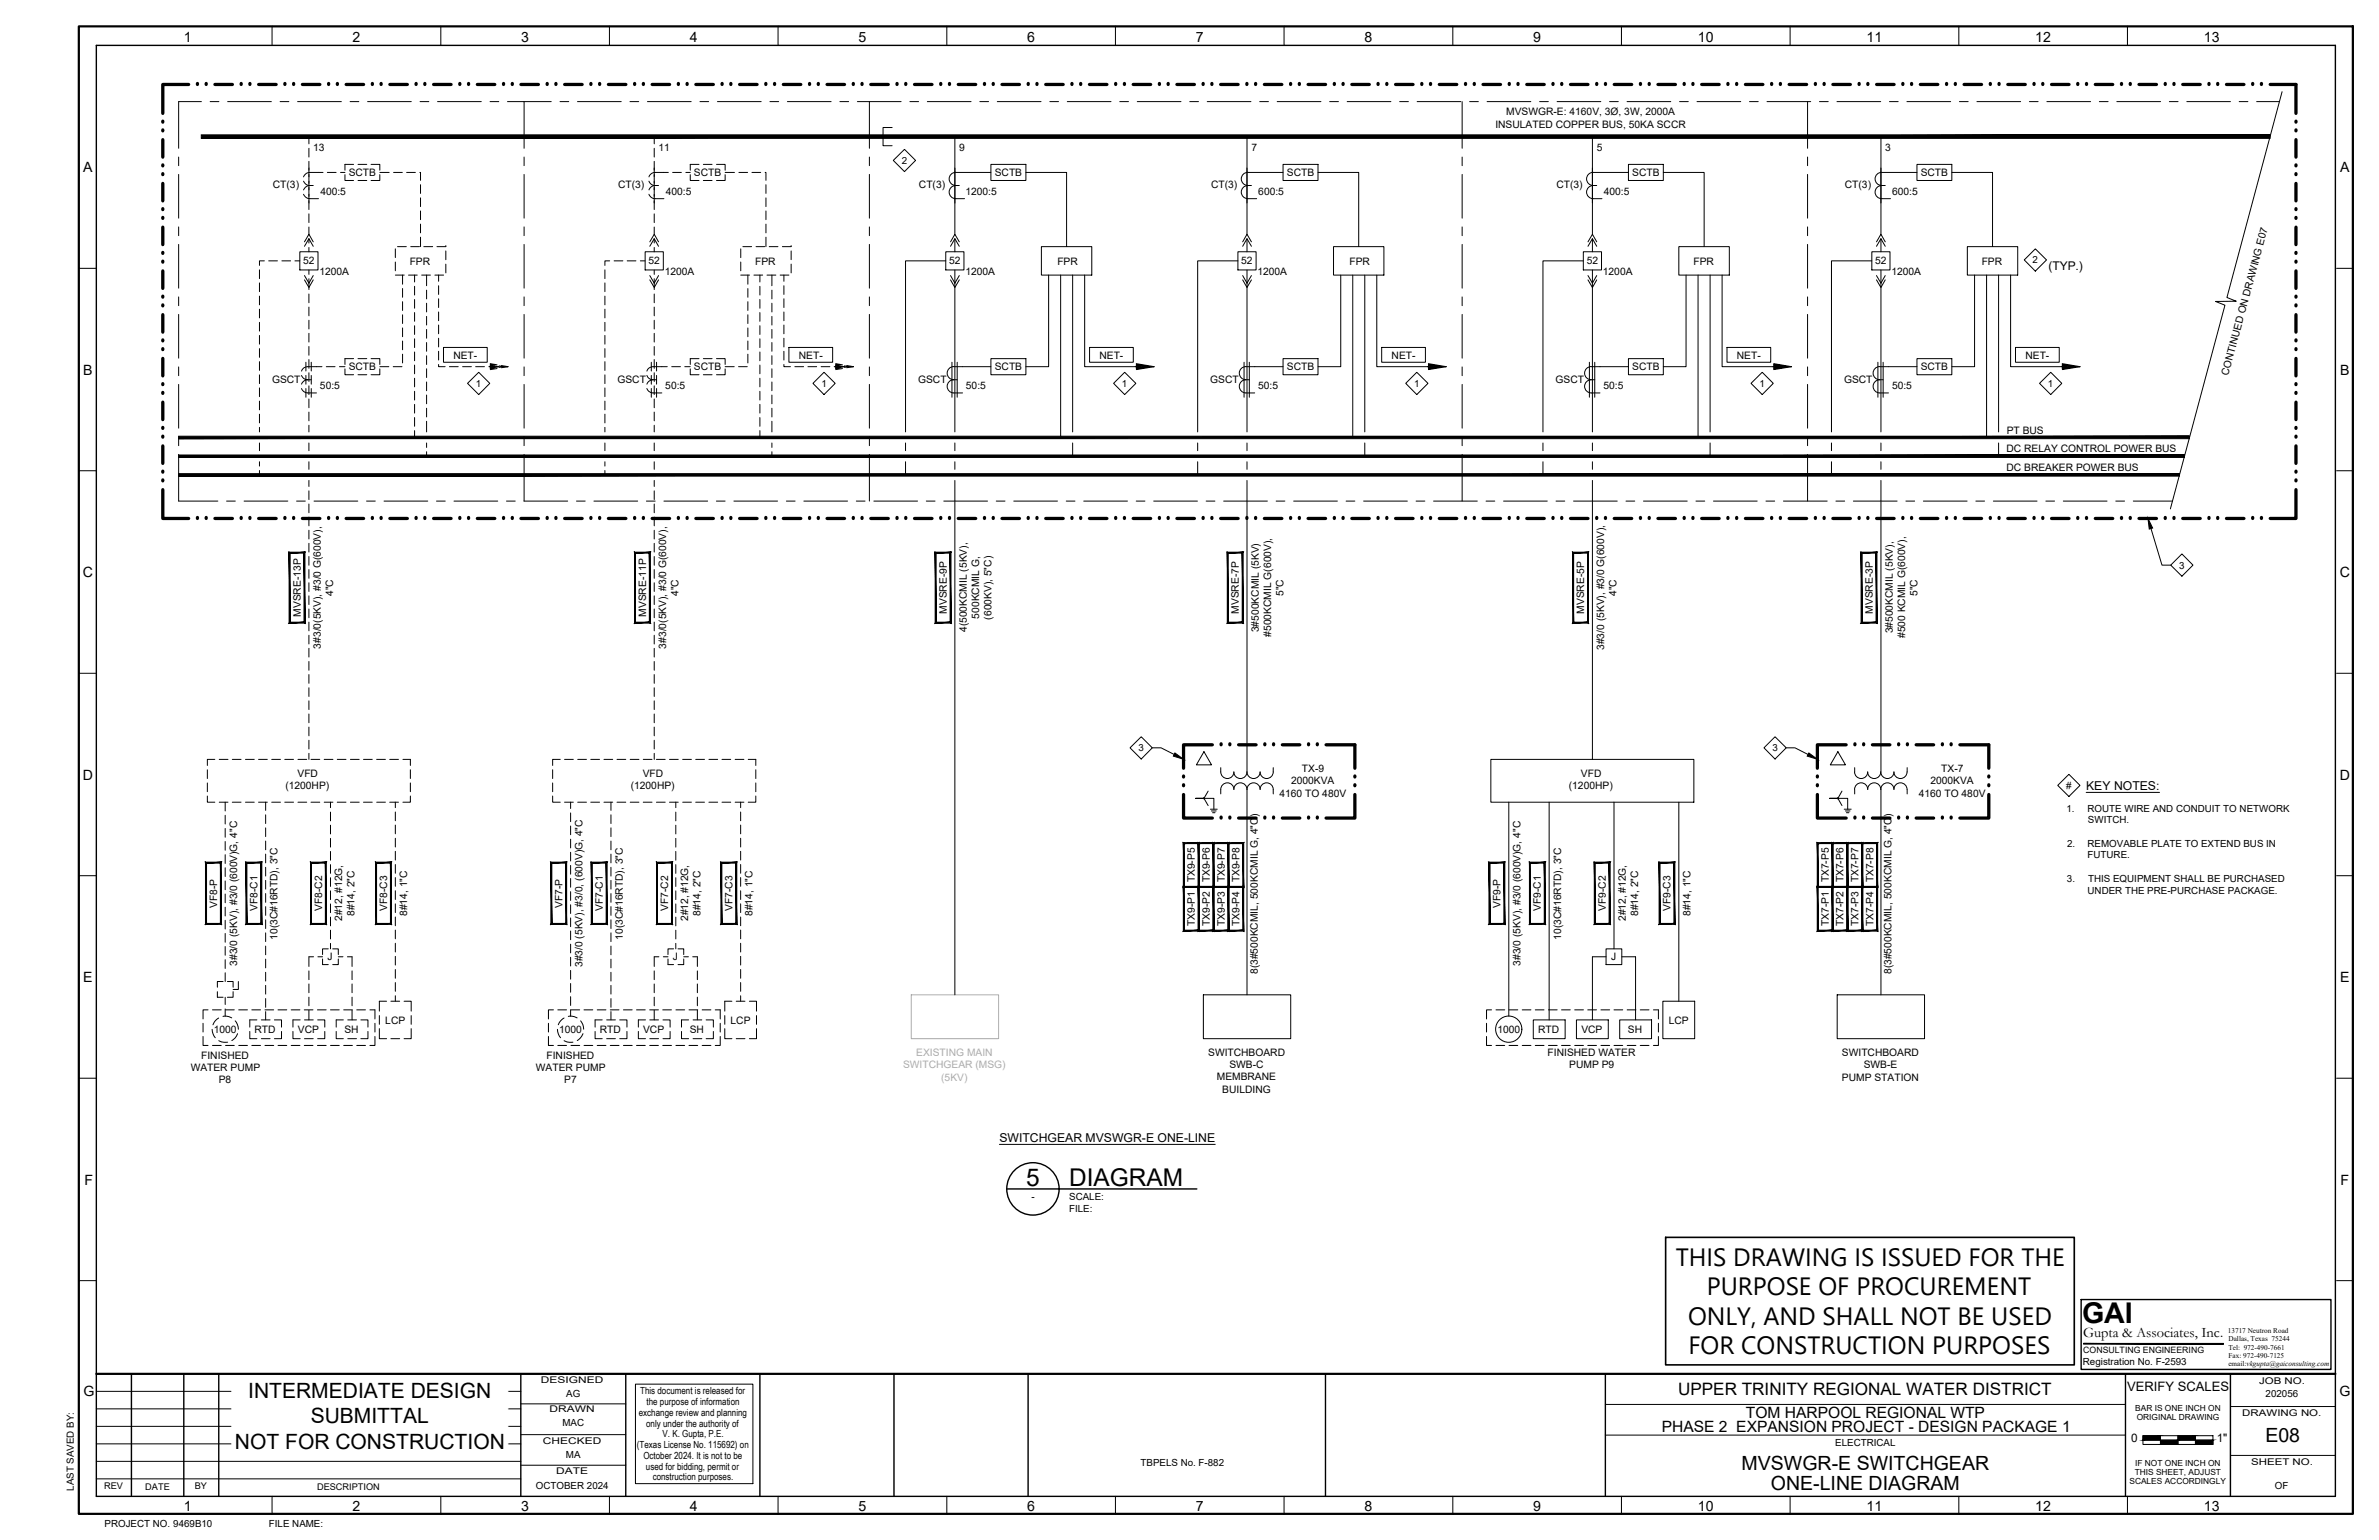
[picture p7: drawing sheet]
<svg xmlns="http://www.w3.org/2000/svg" width="864mm" height="559mm" viewBox="0 0 864 559" stroke-linecap="round" stroke-linejoin="round" font-family="sans-serif">
<defs><g id="words">
<text font-size="10.4" x="755.8" y="480">GAI</text>
<g font-size="9.1">
<text x="608.3" y="459.3">THIS DRAWING IS ISSUED FOR THE</text>
<text x="619.6" y="469.9">PURPOSE OF PROCUREMENT</text>
<text x="612.8" y="480.7">ONLY, AND SHALL NOT BE USED</text>
<text x="612.9" y="491.3">FOR CONSTRUCTION PURPOSES</text>
</g>
<g font-size="8.9">
<text x="372.5" y="430.4">5</text>
<text x="388.1" y="430.4">DIAGRAM</text>
</g>
<g font-size="7.6">
<text x="90.1" y="507.2">INTERMEDIATE DESIGN</text>
<text x="112.8" y="516.4">SUBMITTAL</text>
<text x="85.3" y="525.7">NOT FOR CONSTRUCTION</text>
</g>
<g font-size="7.1">
<text x="822.4" y="523.4">E08</text>
<text x="632.2" y="533.4">MVSWGR-E SWITCHGEAR</text>
<text x="642.8" y="540.7">ONE-LINE DIAGRAM</text>
</g>
<text font-size="6.2" x="609.2" y="506.3">UPPER TRINITY REGIONAL WATER DISTRICT</text>
<g font-size="5.7">
<text x="633.8" y="514.5">TOM HARPOOL REGIONAL WTP</text>
<text x="603.2" y="519.8">PHASE 2 EXPANSION PROJECT - DESIGN PACKAGE 1</text>
</g>
<text font-size="5.2" x="756.2" y="485.3">Gupta &amp; Associates, Inc.</text>
<g font-size="5.1">
<text x="66.7" y="15.3">1</text>
<text x="128" y="15.3">2</text>
<text x="189.2" y="15.3">3</text>
<text x="250.4" y="15.3">4</text>
<text x="311.7" y="15.3">5</text>
<text x="372.9" y="15.3">6</text>
<text x="434.1" y="15.3">7</text>
<text x="495.3" y="15.3">8</text>
<text x="556.6" y="15.3">9</text>
<text x="616.4" y="15.3">10</text>
<text x="677.6" y="15.3">11</text>
<text x="738.8" y="15.3">12</text>
<text x="800.1" y="15.3">13</text>
<text x="30.2" y="62.4">A</text>
<text x="849.5" y="62.4">A</text>
<text x="30.2" y="135.9">B</text>
<text x="849.5" y="135.9">B</text>
<text x="30.1" y="209.4">C</text>
<text x="849.4" y="209.4">C</text>
<text x="30.1" y="282.9">D</text>
<text x="849.4" y="282.9">D</text>
<text x="30.2" y="356.4">E</text>
<text x="849.5" y="356.4">E</text>
<text x="30.7" y="429.8">F</text>
<text x="849.6" y="429.8">F</text>
<text x="30.3" y="506.5">G</text>
<text x="849.2" y="506.5">G</text>
<text x="66.7" y="548.3">1</text>
<text x="128" y="548.3">2</text>
<text x="189.2" y="548.3">3</text>
<text x="250.4" y="548.3">4</text>
<text x="311.7" y="548.3">5</text>
<text x="372.9" y="548.3">6</text>
<text x="434.1" y="548.3">7</text>
<text x="495.3" y="548.3">8</text>
<text x="556.6" y="548.3">9</text>
<text x="616.4" y="548.3">10</text>
<text x="677.6" y="548.3">11</text>
<text x="738.8" y="548.3">12</text>
<text x="800.1" y="548.3">13</text>
</g>
<text font-size="4.7" x="772.2" y="504.7">VERIFY SCALES</text>
<g font-size="4.4">
<text x="757.3" y="286.6">KEY NOTES:</text>
<text x="362.8" y="414.3">SWITCHGEAR MVSWGR-E ONE-LINE</text>
</g>
<g font-size="4.3">
<text x="743.6" y="97.8">(TYP.)</text>
<text x="773.7" y="523.2">0</text>
<text x="804.7" y="523.2">1&quot;</text>
</g>
<g font-size="3.7">
<text x="546.8" y="41.9">MVSWGR-E: 4160V, 3Ø, 3W, 2000A</text>
<text x="542.8" y="46.4">INSULATED COPPER BUS, 50KA SCCR</text>
<text x="113.7" y="54.6">13</text>
<text x="239.1" y="54.6">11</text>
<text x="348.2" y="54.6">9</text>
<text x="454.3" y="54.6">7</text>
<text x="579.6" y="54.6">5</text>
<text x="684.4" y="54.6">3</text>
<text x="126.6" y="63.9">SCTB</text>
<text x="251.9" y="63.9">SCTB</text>
<text x="361.1" y="63.9">SCTB</text>
<text x="467.1" y="63.9">SCTB</text>
<text x="592.5" y="63.9">SCTB</text>
<text x="697.2" y="63.9">SCTB</text>
<text x="99.1" y="68.3">CT(3)</text>
<text x="116.3" y="70.8">400:5</text>
<text x="224.4" y="68.3">CT(3)</text>
<text x="241.7" y="70.8">400:5</text>
<text x="333.6" y="68.3">CT(3)</text>
<text x="350.4" y="70.8">1200:5</text>
<text x="439.6" y="68.3">CT(3)</text>
<text x="456.8" y="70.8">600:5</text>
<text x="565" y="68.3">CT(3)</text>
<text x="582.2" y="70.8">400:5</text>
<text x="669.7" y="68.3">CT(3)</text>
<text x="686.9" y="70.8">600:5</text>
<text x="110.1" y="96">52</text>
<text x="235.4" y="96">52</text>
<text x="344.6" y="96">52</text>
<text x="450.6" y="96">52</text>
<text x="576" y="96">52</text>
<text x="680.7" y="96">52</text>
<text x="116" y="99.8">1200A</text>
<text x="148.7" y="96">FPR</text>
<text x="241.3" y="99.8">1200A</text>
<text x="274.1" y="96">FPR</text>
<text x="350.4" y="99.8">1200A</text>
<text x="383.8" y="96">FPR</text>
<text x="456.5" y="99.8">1200A</text>
<text x="489.9" y="96">FPR</text>
<text x="581.9" y="99.8">1200A</text>
<text x="614.7" y="96">FPR</text>
<text x="686.6" y="99.8">1200A</text>
<text x="719.4" y="96">FPR</text>
<text x="164.6" y="130.1">NET-</text>
<text x="290" y="130.1">NET-</text>
<text x="399.1" y="130.1">NET-</text>
<text x="505.2" y="130.1">NET-</text>
<text x="630.5" y="130.1">NET-</text>
<text x="735.2" y="130.1">NET-</text>
<text x="126.6" y="134.4">SCTB</text>
<text x="251.9" y="134.4">SCTB</text>
<text x="361.1" y="134.4">SCTB</text>
<text x="467.1" y="134.4">SCTB</text>
<text x="592.5" y="134.4">SCTB</text>
<text x="697.2" y="134.4">SCTB</text>
<text x="808.9" y="136.5" transform="rotate(-75 808.9 136.5)">CONTINUED ON DRAWING E07</text>
<text x="98.8" y="138.9">GSCT</text>
<text x="116.2" y="141.3">50:5</text>
<text x="224.2" y="138.9">GSCT</text>
<text x="241.5" y="141.3">50:5</text>
<text x="333.3" y="138.9">GSCT</text>
<text x="350.6" y="141.3">50:5</text>
<text x="439.3" y="138.9">GSCT</text>
<text x="456.7" y="141.3">50:5</text>
<text x="564.7" y="138.9">GSCT</text>
<text x="582.1" y="141.3">50:5</text>
<text x="669.4" y="138.9">GSCT</text>
<text x="686.8" y="141.3">50:5</text>
<text x="728.5" y="157.3">PT BUS</text>
<text x="728.4" y="164.1">DC RELAY CONTROL POWER BUS</text>
<text x="728.4" y="170.9">DC BREAKER POWER BUS</text>
<text x="120.9" y="216.2" transform="rotate(-90 120.9 216.2)">4&quot;C</text>
<text x="246.3" y="216.2" transform="rotate(-90 246.3 216.2)">4&quot;C</text>
<text x="466" y="216.3" transform="rotate(-90 466 216.3)">5&quot;C</text>
<text x="586.8" y="216.2" transform="rotate(-90 586.8 216.2)">4&quot;C</text>
<text x="696" y="216.3" transform="rotate(-90 696 216.3)">5&quot;C</text>
<text x="109.2" y="223.8" transform="rotate(-90 109.2 223.8)">MVSRE-13P</text>
<text x="234.5" y="223.8" transform="rotate(-90 234.5 223.8)">MVSRE-11P</text>
<text x="343.7" y="222.8" transform="rotate(-90 343.7 222.8)">MVSRE-9P</text>
<text x="355.4" y="224.5" transform="rotate(-90 355.4 224.5)">500KCMIL G,</text>
<text x="359.9" y="224.8" transform="rotate(-90 359.9 224.8)">(600KV), 5&quot;C)</text>
<text x="449.7" y="222.8" transform="rotate(-90 449.7 222.8)">MVSRE-7P</text>
<text x="575.1" y="222.8" transform="rotate(-90 575.1 222.8)">MVSRE-5P</text>
<text x="679.8" y="222.8" transform="rotate(-90 679.8 222.8)">MVSRE-3P</text>
<text x="350.9" y="229.4" transform="rotate(-90 350.9 229.4)">4(500KCMIL (5KV),</text>
<text x="457" y="229.4" transform="rotate(-90 457 229.4)">3#500KCMIL (5KV)</text>
<text x="461.5" y="231" transform="rotate(-90 461.5 231)">#500KCMIL G(600V),</text>
<text x="687.1" y="229.8" transform="rotate(-90 687.1 229.8)">3#500KCMIL (5KV),</text>
<text x="691.6" y="231.5" transform="rotate(-90 691.6 231.5)">#500 KCMIL G(600V),</text>
<text x="116.4" y="235.3" transform="rotate(-90 116.4 235.3)">3#3/0(5KV), #3/0 G(600V),</text>
<text x="241.8" y="235.3" transform="rotate(-90 241.8 235.3)">3#3/0(5KV), #3/0 G(600V),</text>
<text x="582.3" y="235.8" transform="rotate(-90 582.3 235.8)">3#3/0 (5KV), #3/0 G(600V),</text>
<text x="108" y="282">VFD</text>
<text x="233.3" y="282">VFD</text>
<text x="472.6" y="280.1">TX-9</text>
<text x="573.9" y="282">VFD</text>
<text x="704.7" y="280.1">TX-7</text>
<text x="103.6" y="286.5">(1200HP)</text>
<text x="229" y="286.5">(1200HP)</text>
<text x="468.7" y="284.6">2000KVA</text>
<text x="569.5" y="286.5">(1200HP)</text>
<text x="700.7" y="284.6">2000KVA</text>
<text x="464.5" y="289.1">4160 TO 480V</text>
<text x="696.6" y="289.1">4160 TO 480V</text>
<text x="433.8" y="320.2" transform="rotate(-90 433.8 320.2)">TX9-P5</text>
<text x="439.2" y="320.2" transform="rotate(-90 439.2 320.2)">TX9-P6</text>
<text x="444.6" y="320.2" transform="rotate(-90 444.6 320.2)">TX9-P7</text>
<text x="450" y="320.2" transform="rotate(-90 450 320.2)">TX9-P8</text>
<text x="663.9" y="320.2" transform="rotate(-90 663.9 320.2)">TX7-P5</text>
<text x="669.2" y="320.2" transform="rotate(-90 669.2 320.2)">TX7-P6</text>
<text x="674.7" y="320.2" transform="rotate(-90 674.7 320.2)">TX7-P7</text>
<text x="680" y="320.2" transform="rotate(-90 680 320.2)">TX7-P8</text>
<text x="78.8" y="329.4" transform="rotate(-90 78.8 329.4)">VF8-P</text>
<text x="204.2" y="329.4" transform="rotate(-90 204.2 329.4)">VF7-P</text>
<text x="544.7" y="329.4" transform="rotate(-90 544.7 329.4)">VF9-P</text>
<text x="93.5" y="330.5" transform="rotate(-90 93.5 330.5)">VF8-C1</text>
<text x="116.9" y="330.5" transform="rotate(-90 116.9 330.5)">VF8-C2</text>
<text x="124.2" y="334.3" transform="rotate(-90 124.2 334.3)">2#12, #12G,</text>
<text x="128.7" y="332.4" transform="rotate(-90 128.7 332.4)">8#14, 2&quot;C</text>
<text x="140.5" y="330.5" transform="rotate(-90 140.5 330.5)">VF8-C3</text>
<text x="147.8" y="332.4" transform="rotate(-90 147.8 332.4)">8#14, 1&quot;C</text>
<text x="218.9" y="330.5" transform="rotate(-90 218.9 330.5)">VF7-C1</text>
<text x="242.6" y="330.5" transform="rotate(-90 242.6 330.5)">VF7-C2</text>
<text x="249.8" y="334.3" transform="rotate(-90 249.8 334.3)">2#12, #12G,</text>
<text x="254.3" y="332.4" transform="rotate(-90 254.3 332.4)">8#14, 2&quot;C</text>
<text x="265.9" y="330.5" transform="rotate(-90 265.9 330.5)">VF7-C3</text>
<text x="273.2" y="332.4" transform="rotate(-90 273.2 332.4)">8#14, 1&quot;C</text>
<text x="559.4" y="330.5" transform="rotate(-90 559.4 330.5)">VF9-C1</text>
<text x="582.9" y="330.5" transform="rotate(-90 582.9 330.5)">VF9-C2</text>
<text x="590.2" y="334.3" transform="rotate(-90 590.2 334.3)">2#12, #12G,</text>
<text x="594.7" y="332.4" transform="rotate(-90 594.7 332.4)">8#14, 2&quot;C</text>
<text x="606.5" y="330.5" transform="rotate(-90 606.5 330.5)">VF9-C3</text>
<text x="613.7" y="332.4" transform="rotate(-90 613.7 332.4)">8#14, 1&quot;C</text>
<text x="100.8" y="341" transform="rotate(-90 100.8 341)">10(3C#16RTD), 3&quot;C</text>
<text x="226.1" y="341" transform="rotate(-90 226.1 341)">10(3C#16RTD), 3&quot;C</text>
<text x="433.8" y="336.1" transform="rotate(-90 433.8 336.1)">TX9-P1</text>
<text x="439.2" y="336.1" transform="rotate(-90 439.2 336.1)">TX9-P2</text>
<text x="444.6" y="336.1" transform="rotate(-90 444.6 336.1)">TX9-P3</text>
<text x="450" y="336.1" transform="rotate(-90 450 336.1)">TX9-P4</text>
<text x="566.7" y="341" transform="rotate(-90 566.7 341)">10(3C#16RTD), 3&quot;C</text>
<text x="663.9" y="336.1" transform="rotate(-90 663.9 336.1)">TX7-P1</text>
<text x="669.2" y="336.1" transform="rotate(-90 669.2 336.1)">TX7-P2</text>
<text x="674.7" y="336.1" transform="rotate(-90 674.7 336.1)">TX7-P3</text>
<text x="680" y="336.1" transform="rotate(-90 680 336.1)">TX7-P4</text>
<text x="86.1" y="350.4" transform="rotate(-90 86.1 350.4)">3#3/0 (5KV), #3/0 (600V)G, 4&quot;C</text>
<text x="118.9" y="348.4">J</text>
<text x="211.4" y="350.9" transform="rotate(-90 211.4 350.9)">3#3/0 (5KV), #3/0, (600V)G, 4&quot;C</text>
<text x="244.3" y="348.4">J</text>
<text x="456.6" y="353.4" transform="rotate(-90 456.6 353.4)">8(3#500KCMIL, 500KCMIL G, 4&quot;C)</text>
<text x="552" y="350.4" transform="rotate(-90 552 350.4)">3#3/0 (5KV), #3/0 (600V)G, 4&quot;C</text>
<text x="584.8" y="348.4">J</text>
<text x="686.7" y="353.4" transform="rotate(-90 686.7 353.4)">8(3#500KCMIL, 500KCMIL G, 4&quot;C)</text>
<text x="139.9" y="371.4">LCP</text>
<text x="265.2" y="371.4">LCP</text>
<text x="605.8" y="371.4">LCP</text>
<text x="77.6" y="374.8">1000</text>
<text x="92.4" y="374.7">RTD</text>
<text x="108.1" y="374.7">VCP</text>
<text x="125" y="374.7">SH</text>
<text x="203" y="374.8">1000</text>
<text x="217.8" y="374.7">RTD</text>
<text x="233.5" y="374.7">VCP</text>
<text x="250.4" y="374.7">SH</text>
<text x="543.6" y="374.8">1000</text>
<text x="558.3" y="374.7">RTD</text>
<text x="574" y="374.7">VCP</text>
<text x="591" y="374.7">SH</text>
<text x="438.6" y="383.1">SWITCHBOARD</text>
<text x="561.8" y="383.1">FINISHED WATER</text>
<text x="668.7" y="383.1">SWITCHBOARD</text>
<text x="69.2" y="388.6">WATER PUMP</text>
<text x="73" y="384.1">FINISHED</text>
<text x="194.6" y="388.6">WATER PUMP</text>
<text x="198.4" y="384.1">FINISHED</text>
<text x="446.3" y="387.6">SWB-C</text>
<text x="569.6" y="387.6">PUMP P9</text>
<text x="676.5" y="387.6">SWB-E</text>
<text x="79.4" y="393">P8</text>
<text x="204.8" y="393">P7</text>
<text x="441.7" y="392">MEMBRANE</text>
<text x="668.7" y="392.1">PUMP STATION</text>
<text x="443.7" y="396.5">BUILDING</text>
</g>
<g font-size="3.7" fill="#acacac">
<text x="332.6" y="383.1">EXISTING MAIN</text>
<text x="327.8" y="387.6">SWITCHGEAR (MSG)</text>
<text x="341.7" y="392.1">(5KV)</text>
</g>
<g font-size="3.5">
<text x="327.3" y="59.5">2</text>
<text x="737.9" y="95.6">2</text>
<text x="172.8" y="140.4">1</text>
<text x="298.2" y="140.4">1</text>
<text x="407.3" y="140.4">1</text>
<text x="513.3" y="140.4">1</text>
<text x="638.7" y="140.4">1</text>
<text x="743.4" y="140.4">1</text>
<text x="791.1" y="206.3">3</text>
<text x="413.3" y="272.6">3</text>
<text x="643.4" y="272.6">3</text>
<text x="750" y="286.3">#</text>
<text x="750.1" y="294.5">1.</text>
<text x="757.8" y="294.5">ROUTE WIRE AND CONDUIT TO NETWORK</text>
<text x="757.9" y="298.7">SWITCH.</text>
<text x="750.4" y="307.3">2.</text>
<text x="757.8" y="307.3">REMOVABLE PLATE TO EXTEND BUS IN</text>
<text x="757.8" y="311.5">FUTURE.</text>
<text x="750.3" y="320">3.</text>
<text x="758" y="320">THIS EQUIPMENT SHALL BE PURCHASED</text>
<text x="757.8" y="324.3">UNDER THE PRE-PURCHASE PACKAGE.</text>
<text x="374.4" y="435.4">-</text>
<text x="388.1" y="435.4">SCALE:</text>
<text x="388.1" y="439.7">FILE:</text>
<text x="756.1" y="495.4">Registration No. F-2593</text>
<text x="205.6" y="507">AG</text>
<text x="232.4" y="506">This document is released for</text>
<text x="234.7" y="509.9">the purpose of information</text>
<text x="822.5" y="506.8">202056</text>
<text x="231.9" y="513.8">exchange review and planning</text>
<text x="204.2" y="517.4">MAC</text>
<text x="234.6" y="517.7">only under the authority of</text>
<text x="240.5" y="521.6">V. K. Gupta, P.E.</text>
<text x="231.2" y="525.5">(Texas License No. 115692) on</text>
<text x="666.2" y="524.7">ELECTRICAL</text>
<text x="205.4" y="529.1">MA</text>
<text x="233.6" y="529.4">October 2024. It is not to be</text>
<text x="234.5" y="533.3">used for bidding, permit or</text>
<text x="414" y="531.9">TBPELS No. F-882</text>
<text x="236.9" y="537.2">construction purposes.</text>
<text x="26.8" y="541" transform="rotate(-90 26.8 541)">LAST SAVED BY:</text>
<text x="194.5" y="540.3">OCTOBER 2024</text>
<text x="825.8" y="540.3">OF</text>
<text x="37.9" y="554.2">PROJECT NO. 9469B10</text>
<text x="97.6" y="554.2">FILE NAME:</text>
</g>
<g font-size="3.3">
<text x="196.4" y="501.8">DESIGNED</text>
<text x="820.1" y="502">JOB NO.</text>
<text x="199.5" y="512.5">DRAWN</text>
<text x="814" y="513.9">DRAWING NO.</text>
<text x="197.1" y="523.8">CHECKED</text>
<text x="817.2" y="531.6">SHEET NO.</text>
<text x="201.9" y="535">DATE</text>
<text x="37.8" y="540.3">REV</text>
<text x="52.7" y="540.5">DATE</text>
<text x="70.7" y="540.5">BY</text>
<text x="115.1" y="540.6">DESCRIPTION</text>
</g>
<text font-size="3.2" x="756.2" y="490.9">CONSULTING ENGINEERING</text>
<g font-size="3">
<text x="775.1" y="511.9">BAR IS ONE INCH ON</text>
<text x="775.6" y="515.2">ORIGINAL DRAWING</text>
<text x="775.1" y="531.8">IF NOT ONE INCH ON</text>
<text x="773" y="538.6">SCALES ACCORDINGLY</text>
<text x="774.9" y="535.3">THIS SHEET, ADJUST</text>
</g>
<g font-size="2.6">
<text x="808.7" y="483.7">13717 Neutron Road</text>
<text x="808.9" y="489.8">Tel: 972-490-7661</text>
<text x="809" y="486.7">Dallas, Texas 75244</text>
<text x="808.9" y="495.7">email:vkgupta@gaiconsulting.com</text>
<text x="809" y="492.7">Fax: 972-490-7125</text>
</g>
</g></defs>
<!-- layer: 202056_DP2_34x22Border_GAI|G-BRDR -->
<path d="M28.6 9.6h825.5v539.7h-825.5zM35 498.5h812.8" fill="none" stroke="#000" stroke-width=".8"/>
<!-- layer: 202056_DP2_34x22Border_GAI|G-SYM1 -->
<g fill="none" stroke="#000" stroke-width=".36">
<path d="M35 504.9h154.1M35 511.2h154.1M35 517.6h154.1M189.1 509.4h38.1M582.8 509.6h188.8M809.7 510.4h38.1M35 523.9h154.1M35 530.3h154.1M35 536.6h154.1M189.1 531.7h38.1M189.1 520.6h38.1M582.8 520.7h188.8"/>
<path d="M777.9 521h25.4v3.1h-25.4zM777.9 522.6h25.4M784.3 521v3.1M790.6 521v3.1M797 521v3.1M809.7 528.1h38.1"/>
</g>
<!-- layer: 202056_DP2_34x22Border_GAI|G-SYM5 -->
<g fill="none" stroke="#000" stroke-width=".51">
<path d="M35 16.5h812.8v526.5h-812.8zM47.7 498.5v44.5M66.7 498.5v44.5M79.4 498.5v44.5M189.1 498.5v44.5M227.2 498.5v44.5M275.8 498.5v44.5M324.5 498.5v44.5M373.2 498.5v44.5M481.2 498.5v44.5M582.8 498.5v44.5M771.6 498.5v44.5"/>
<path d="M809.7 498.5v44.5"/>
</g>
<!-- layer: 202056_DP2_34x22Border_GAI|G-SYM1 -->
<g fill="#000" stroke="#000" stroke-width=".36">
<path d="M777.9 521h6.4l-6.4 1.6zM777.9 522.6h6.4v-1.6z"/>
<path d="M784.3 522.6h6.3l-6.3 1.5zM784.3 524.1h6.3v-1.5z"/>
<path d="M790.6 521h6.4l-6.4 1.6zM790.6 522.6h6.4v-1.6z"/>
<path d="M797 522.6h6.3l-6.3 1.5zM797 524.1h6.3v-1.5z"/>
</g>
<!-- layer: 202056_DP2_34x22Border_GAI|G-SYM3 -->
<g fill="none" stroke="#000" stroke-width=".36">
<path d="M98.8 9.6v6.9M160 9.6v6.9M221.2 9.6v6.9M282.4 9.6v6.9M343.7 9.6v6.9M404.9 9.6v6.9M466.1 9.6v6.9M527.4 9.6v6.9M588.6 9.6v6.9M649.8 9.6v6.9M711.1 9.6v6.9M772.3 9.6v6.9"/>
<path d="M28.6 97.4h6.4M848.2 97.4h5.9M28.6 170.8h6.4M848.2 170.8h5.9M28.6 244.3h6.4M848.2 244.3h5.9M28.6 317.8h6.4M848.2 317.8h5.9M28.6 391.2h6.4M848.2 391.2h5.9M28.6 464.7h6.4M848.2 464.7h5.9"/>
<path d="M98.8 543v6.3M160 543v6.3M221.2 543v6.3M282.4 543v6.3M343.7 543v6.3M404.9 543v6.3M466.1 543v6.3M527.4 543v6.3M588.6 543v6.3M649.8 543v6.3M711.1 543v6.3M772.3 543v6.3"/>
</g>
<!-- layer: 202056_DP2_34x22Border_GAI|GAI-LOGO -->
<path d="M755.5 471.6h90.7v25.3h-90.7z" fill="none" stroke="#000" stroke-width=".51"/>
<path d="M756.4 487.5l50.7 .2v-.2zM756.4 487.5l50.7 .2h-50.7z" fill="#000" stroke="#000" stroke-width=".36"/>
<!-- layer: 202056_DP2_34x22Border_GAI|_CE-SEAL-VKG -->
<path d="M230.7 502.2h42.6v36.2h-42.6z" fill="none" stroke="#000" stroke-width=".36"/>
<!-- layer: 202056_DP2_34x22Border_GAI|INTERMEDIATE SUB NOTE -->
<path d="M84.2 501.7v24l100.2-24zM84.2 525.7l100.2-24v24z" fill="#fff" stroke="#fff" stroke-width=".36"/>
<!-- layer: G-SYM5 -->
<g fill="none" stroke="#000" stroke-width=".51">
<path d="M365.5 431.4h69"/>
<circle cx="375" cy="431.4" r="9.5"/>
</g>
<!-- layer: G-TEXT-125 -->
<path d="M757.3 287.5h26.6M362.8 415.2h78.4" fill="none" stroke="#000" stroke-width=".36"/>
<!-- layer: G-SYM3 -->
<path d="M324.3 58.2l4-4 4.1 4-4.1 4.1zM734.8 94.3l4-4 4.1 4-4.1 4.1zM169.7 139.1l4.1-4 4 4-4 4.1zM295.1 139.1l4-4 4.1 4-4.1 4.1zM404.2 139.1l4.1-4 4 4-4 4.1zM510.3 139.1l4-4 4.1 4-4.1 4.1zM635.6 139.1l4.1-4 4 4-4 4.1zM740.4 139.1l4-4 4.1 4-4.1 4.1zM788 205.1l4.1-4.1 4 4.1-4 4zM410.2 271.4l4.1-4.1 4 4.1-4 4zM640.3 271.4l4.1-4.1 4 4.1-4 4zM747 285l4-4 4.1 4-4.1 4z" fill="none" stroke="#000" stroke-width=".36"/>
<!-- layer: E-1_LINE-2 -->
<g fill="#000" stroke="#000" stroke-width=".36">
<path d="M73.1 48.9v1.3l751-1.3zM73.1 50.2l751-1.3v1.3z"/>
<path d="M64.9 159.2h729.9v-.9zM64.9 158.3h729.9l-729.9 .9z"/>
<path d="M64.9 172.8h726.3v-.9zM64.9 171.9h726.3l-726.3 .9z"/>
<path d="M64.9 166h728.1v-.9zM64.9 165.1h728.1l-728.1 .9z"/>
</g>
<!-- layer: E-1_LINE -->
<g fill="none" stroke="#000" stroke-width=".36">
<path d="M73.1 36.9h-8.2v16.9M76.3 36.9h3.2M82.6 36.9h15.9M101.7 36.9h3.2M108 36.9h15.9M127.1 36.9h3.2M133.4 36.9h15.9M152.5 36.9h3.2M158.8 36.9h15.9M177.9 36.9h3.2M184.2 36.9h15.9M190.2 36.9v16.9"/>
<path d="M203.3 36.9h3.2M209.6 36.9h15.9M228.7 36.9h3.2M235 36.9h15.9M254.1 36.9h3.2M260.4 36.9h15.9M279.5 36.9h3.2M285.8 36.9h15.9M304.9 36.9h3.2M311.2 36.9h15.9M315.6 36.9v16.9M330.3 36.9h3.2"/>
<path d="M336.6 36.9h15.9M355.7 36.9h3.2M362 36.9h15.9M381.1 36.9h3.2M387.4 36.9h15.9M406.5 36.9h3.2M412.8 36.9h15.9M431.9 36.9h3.2M438.2 36.9h15.9M457.3 36.9h3.2M463.6 36.9h15.9M482.7 36.9h3.2"/>
<path d="M489 36.9h15.9M508.1 36.9h3.2M514.4 36.9h15.9M530.8 36.9v16.9M533.5 36.9h3.2M539.8 36.9h15.9M558.9 36.9h3.2M565.2 36.9h15.9M584.3 36.9h3.2M590.6 36.9h15.9M609.7 36.9h3.2M616 36.9h15.9"/>
<path d="M635.1 36.9h3.2M641.4 36.9h15.9M656.2 36.9v16.9M660.5 36.9h3.2M666.8 36.9h15.9M685.9 36.9h3.2M692.2 36.9h15.9M711.3 36.9h3.2M717.6 36.9h15.9M736.7 36.9h3.2M743 36.9h15.9M762.1 36.9h3.2"/>
<path d="M768.4 36.9h15.9M787.5 36.9h3.2M793.8 36.9h15.9M812.8 36.9h3.2M819.2 36.9h8.2M828.4 33.3l-20 74.7 3.4 1.3-7.5 .1 3.4 1.3-19.8 74M64.9 57v3.1M190.2 57v3.1M315.6 57v3.1M530.8 57v3.1M656.2 57v3.1M64.9 63.3v15.9"/>
<path d="M190.2 63.3v15.9M315.6 63.3v15.9M530.8 63.3v15.9M656.2 63.3v15.9M64.9 82.3v3.2M64.9 88.7v15.9M190.2 82.3v3.2M190.2 88.7v15.9M315.6 82.3v3.2M315.6 88.7v15.9M530.8 82.3v3.2M530.8 88.7v15.9"/>
<path d="M656.2 82.3v3.2M656.2 88.7v15.9M64.9 107.7v3.2M64.9 114.1v15.9M190.2 107.7v3.2M190.2 114.1v15.9M315.6 107.7v3.2M315.6 114.1v15.9M530.8 107.7v3.2M530.8 114.1v15.9M656.2 107.7v3.2M656.2 114.1v15.9"/>
<path d="M64.9 133.1v3.2M64.9 139.5v15.9M190.2 133.1v3.2M190.2 139.5v15.9M315.6 133.1v3.2M315.6 139.5v15.9M530.8 133.1v3.2M530.8 139.5v15.9M656.2 133.1v3.2M656.2 139.5v15.9M64.9 158.5v3.2M190.2 158.5v3.2"/>
<path d="M315.6 158.5v3.2M530.8 158.5v3.2M656.2 158.5v3.2M64.9 164.9v16.9h14.2M190.2 164.9v16.9h15.9M315.6 164.9v16.9M530.8 164.9v16.9M656.2 164.9v16.9M82.3 181.8h3.1M88.6 181.8h15.9M107.7 181.8h3.1M114 181.8h15.9"/>
<path d="M133.1 181.8h3.1M139.4 181.8h15.9M158.5 181.8h3.1M164.8 181.8h15.9M183.9 181.8h3.1M209.3 181.8h3.1M215.6 181.8h15.9M234.7 181.8h3.1M241 181.8h15.9M260.1 181.8h3.1M266.4 181.8h15.9M285.5 181.8h3.1"/>
<path d="M291.8 181.8h15.9M310.9 181.8h3.1M317.2 181.8h15.9M336.3 181.8h3.1M342.6 181.8h15.9M361.7 181.8h3.1M368 181.8h15.9M387.1 181.8h3.1M393.4 181.8h15.9M412.5 181.8h3.1M418.8 181.8h15.9M437.9 181.8h3.1"/>
<path d="M444.2 181.8h15.9M463.3 181.8h3.1M469.6 181.8h15.9M488.7 181.8h3.1M495 181.8h15.9M514.1 181.8h3.1M520.4 181.8h15.9M539.5 181.8h3.1M545.8 181.8h15.9M564.9 181.8h3.1M571.2 181.8h15.9M590.3 181.8h3.1"/>
<path d="M596.6 181.8h15.9M615.7 181.8h3.1M622 181.8h15.9M641.1 181.8h3.1M647.4 181.8h15.9M666.5 181.8h3.1M672.8 181.8h15.9M691.9 181.8h3.1M698.2 181.8h15.9M717.3 181.8h3.1M723.6 181.8h15.9M742.7 181.8h3.1"/>
<path d="M749 181.8h15.9M768.1 181.8h3.1M774.4 181.8h14.2"/>
</g>
<!-- layer: E-1_LINE-2 -->
<g fill="none" stroke="#000" stroke-width=".36">
<path d="M323.9 46.3h-3.4v6.6h3.4M346.6 49.6v35.4M359.7 59.6h12.7v5.9h-12.7zM452.7 49.6v35.4M465.8 59.6h12.7v5.9h-12.7zM578.1 49.6v35.4M591.1 59.6h12.7v5.9h-12.7zM682.8 49.6v35.4M695.9 59.6h12.6v5.9h-12.6zM346.9 67.3a2.39 2.39 0 0 0-2.3 2.4 2.39 2.39 0 0 0 2.3 2.4h3.2M347 67.3h1.2M359.7 62.6l-12.8-.1a2.39 2.39 0 0 0-2.3 2.4 2.39 2.39 0 0 0 2.3 2.4"/>
<path d="M372.4 62.6h14.8v26.9M453 62.5a2.39 2.39 0 0 0-2.4 2.4 2.39 2.39 0 0 0 2.4 2.4 2.39 2.39 0 0 0-2.4 2.4 2.39 2.39 0 0 0 2.4 2.4M453 62.6h12.8M453 72.1h3.2M453 67.3h1.3M478.5 62.6h14.7v26.9M578.3 67.3a2.39 2.39 0 0 0-2.4 2.4 2.39 2.39 0 0 0 2.4 2.4h3.2M578.4 67.3h1.2M591.1 62.6l-12.8-.1a2.39 2.39 0 0 0-2.4 2.4 2.39 2.39 0 0 0 2.4 2.4M603.8 62.6h14.8v26.9M683.1 67.3a2.39 2.39 0 0 0-2.4 2.4 2.39 2.39 0 0 0 2.4 2.4h3.2M683.1 67.3h1.3"/>
<path d="M695.9 62.6l-12.8-.1a2.39 2.39 0 0 0-2.4 2.4 2.39 2.39 0 0 0 2.4 2.4M708.5 62.6h14.8v26.9M343.3 91.4h6.6v6.6h-6.6zM343.3 94.7h-14.6v62M345.1 87.8l1.5-2.8 1.6 2.8M345.1 89.4l1.5-2.8 1.6 2.8M345.1 100l1.5 2.7 1.6-2.7M346.6 86.6v4.8M346.6 98v58.7M378 89.5h18.3v10.3h-18.3zM380.7 99.8v33.3h-8.3M385 99.8v59"/>
<path d="M389.4 99.8v56.9M393.7 99.8v33.3h25.3M449.4 91.4h6.6v6.6h-6.6zM449.4 94.7h-14.6v62M451.1 87.8l1.6-2.8 1.6 2.8M451.1 89.4l1.6-2.8 1.6 2.8M451.1 100l1.6 2.7 1.6-2.7M452.7 86.6v4.8M452.7 98v58.7M484.1 89.5h18.3v10.3h-18.3zM486.7 99.8v33.3h-8.2M491.1 99.8v59"/>
<path d="M495.4 99.8v56.9M499.8 99.8v33.3h25.2M574.8 91.4h6.6v6.6h-6.6zM574.8 94.7h-14.7v62M576.5 87.8l1.6-2.8 1.5 2.8M576.5 89.4l1.6-2.8 1.5 2.8M576.5 100l1.6 2.7 1.5-2.7M578.1 86.6v4.8M578.1 98v58.7M609.4 89.5h18.4v10.3h-18.4zM612.1 99.8v33.3h-8.3M616.4 99.8v59"/>
<path d="M620.8 99.8v56.9M625.1 99.8v33.3h25.3M679.5 91.4h6.6v6.6h-6.6zM679.5 94.7h-14.7v62M681.2 87.8l1.6-2.8 1.6 2.8M681.2 89.4l1.6-2.8 1.6 2.8M681.2 100l1.6 2.7 1.6-2.7M682.8 86.6v4.8M682.8 98v58.7M714.2 89.5h18.3v10.3h-18.3zM716.8 99.8v33.3h-8.3M721.1 99.8v59"/>
<path d="M725.5 99.8v56.9M729.9 99.8v33.3h25.2M345.1 101.6l1.5 2.7 1.6-2.7M451.1 101.6l1.6 2.7 1.6-2.7M576.5 101.6l1.6 2.7 1.5-2.7M681.2 101.6l1.6 2.7 1.6-2.7M345.6 131.4v12.7M346.2 137.8a2.39 2.39 0 0 0-2.4 2.4 2.39 2.39 0 0 0 2.4 2.4h3.2M346.2 137.8h1.3M347.5 131.4v12.7M359.7 133.1l-13.5-.1a2.39 2.39 0 0 0-2.4 2.4 2.39 2.39 0 0 0 2.4 2.4M359.7 130.1h12.7v5.9h-12.7z"/>
<path d="M412.1 133.1h.4v.2l1.6-.2-1.6-.3v-.3l3.2 .6-3.2 .5v.3l4.9-.8-4.9-.9v-.2l6.5 1.1-6.5 1M451.6 131.4v12.7M452.3 137.8a2.39 2.39 0 0 0-2.4 2.4 2.39 2.39 0 0 0 2.4 2.4h3.2M452.3 137.8h1.2M453.5 131.4v12.7M465.8 133.1l-13.5-.1a2.39 2.39 0 0 0-2.4 2.4 2.39 2.39 0 0 0 2.4 2.4M465.8 130.1h12.7v5.9h-12.7zM518.2 133.1h.3v.2l1.6-.2-1.6-.3v-.3l3.3 .6-3.3 .5v.3l4.9-.8-4.9-.9v-.2l6.5 1.1-6.5 1M577 131.4v12.7M577.6 137.8a2.39 2.39 0 0 0-2.4 2.4 2.39 2.39 0 0 0 2.4 2.4h3.2M577.6 137.8h1.3M578.9 131.4v12.7"/>
<path d="M591.1 133.1l-13.5-.1a2.39 2.39 0 0 0-2.4 2.4 2.39 2.39 0 0 0 2.4 2.4M591.1 130.1h12.7v5.9h-12.7zM643.6 133.1h.3v.2l1.6-.2-1.6-.3v-.3l3.2 .6-3.2 .5v.3l4.9-.8-4.9-.9v-.2l6.5 1.1-6.5 1M681.7 131.4v12.7M682.3 137.8a2.39 2.39 0 0 0-2.3 2.4 2.39 2.39 0 0 0 2.3 2.4h3.2M682.4 137.8h1.2M683.6 131.4v12.7M695.9 133.1l-13.6-.1a2.39 2.39 0 0 0-2.3 2.4 2.39 2.39 0 0 0 2.3 2.4M695.9 130.1h12.6v5.9h-12.6zM748.3 133.1h.3v.2l1.6-.2-1.6-.3v-.3l3.3 .6-3.3 .5v.3l4.9-.8-4.9-.9v-.2l6.5 1.1-6.5 1M328.7 160.7v2.8M328.7 167.6v4.7"/>
<path d="M346.6 160.7v2.8M346.6 167.6v2.7M346.6 174.3v186.7M389.4 160.7v4.8M434.8 160.7v2.8M434.8 167.6v4.7M452.7 160.7v2.8M452.7 167.6v2.7M452.7 174.3v105.8M495.4 160.7v4.8M560.1 160.7v2.8M560.1 167.6v4.7"/>
<path d="M578.1 160.7v2.8M578.1 167.6v2.7M578.1 174.3v101.2M620.8 160.7v4.8M664.8 160.7v2.8M664.8 167.6v4.7M682.8 160.7v2.8M682.8 167.6v2.7M682.8 174.3v105.8M725.5 160.7v4.8M437 272.8l2.8 4.7h-5.5zM443.1 278.6v1.5"/>
<path d="M462.2 278.6v1.5M541.2 275.5h73.7v15.6h-73.7zM667.2 272.8l2.7 4.7h-5.5zM673.3 278.6v1.5M692.3 278.6v1.5M434 289.7h3h-3M437 289.7h3.6v3.9M438.6 287.1l-1.6 2.6 1.6 2.6M439.4 293.6h2.5M439.8 294.3h1.7M440.2 294.9h.9M443.1 286.5v1.6"/>
<path d="M443.1 286.4a2.39 2.39 0 0 1 2.4-2.3 2.39 2.39 0 0 1 2.4 2.3M443.1 280.1a2.39 2.39 0 0 0 2.4 2.4 2.39 2.39 0 0 0 2.4-2.4M447.9 286.4a2.39 2.39 0 0 1 2.4-2.3 2.39 2.39 0 0 1 2.4 2.3 2.39 2.39 0 0 1 2.4-2.3 2.39 2.39 0 0 1 2.4 2.3M447.9 280.1a2.39 2.39 0 0 0 2.4 2.4 2.39 2.39 0 0 0 2.4-2.4 2.39 2.39 0 0 0 2.4 2.4 2.39 2.39 0 0 0 2.4-2.4M452.7 286.5v74.5M457.4 280.1a2.39 2.39 0 0 0 2.4 2.4 2.39 2.39 0 0 0 2.4-2.4M457.4 286.4a2.39 2.39 0 0 1 2.4-2.3 2.39 2.39 0 0 1 2.4 2.3M462.2 286.5v1.6M547.7 291.1v77.6M562.4 291.1v79M585.9 291.1v53.2M609.4 291.1v72.2"/>
<path d="M664.1 289.7h3.1h-3.1M667.2 289.7h3.5v3.9M668.7 287.1l-1.5 2.6 1.5 2.6M669.5 293.6h2.5M669.9 294.3h1.7M670.3 294.9h.9M673.2 286.4a2.37 2.37 0 0 1 2.4-2.3 2.37 2.37 0 0 1 2.4 2.3 2.39 2.39 0 0 1 2.4-2.3 2.39 2.39 0 0 1 2.4 2.3 2.39 2.39 0 0 1 2.3-2.3 2.39 2.39 0 0 1 2.4 2.3M673.2 280.1a2.37 2.37 0 0 0 2.4 2.4 2.37 2.37 0 0 0 2.4-2.4 2.39 2.39 0 0 0 2.4 2.4 2.39 2.39 0 0 0 2.4-2.4 2.39 2.39 0 0 0 2.3 2.4 2.39 2.39 0 0 0 2.4-2.4M673.3 286.5v1.6M682.8 286.5v74.5M687.5 280.1a2.39 2.39 0 0 0 2.4 2.4 2.39 2.39 0 0 0 2.4-2.4M687.5 286.4a2.39 2.39 0 0 1 2.4-2.3 2.39 2.39 0 0 1 2.4 2.3"/>
<path d="M692.3 286.5v1.6M583 344.3h5.7v5.7h-5.7zM583 347.2h-4.9v22.9M588.7 347.2h5v22.9M436.8 361h31.7v15.9h-31.7zM556.6 370.1h11.6v6.8h-11.6zM572.3 370.1h11.5v6.8h-11.5zM588 370.1h11.5v6.8h-11.5zM603.6 363.3h11.6v13.6h-11.6zM666.9 361h31.7v15.9h-31.7z"/>
<circle cx="437" cy="289.7" r=".19"/>
<circle cx="667.2" cy="289.7" r=".19"/>
<circle cx="547.7" cy="373.4" r="4.8"/>
</g>
<!-- layer: E-TEXT-1 -->
<path d="M161 126.1h15.9v5.3h-15.9zM286.4 126.1h15.9v5.3h-15.9zM395.5 126.1h15.9v5.3h-15.9zM501.6 126.1h15.8v5.3h-15.8zM626.9 126.1h15.9v5.3h-15.9zM731.6 126.1h15.9v5.3h-15.9zM780.8 191.8l4 13.3h3.2M418.3 271.4h3.2l4.8 2.4M648.4 271.4h3.2l4.7 2.4" fill="none" stroke="#000" stroke-width=".36"/>
<g fill="#fff" stroke="#fff" stroke-width=".36">
<path d="M538.8 38.6v8.9l77.4-8.9zM538.8 47.5l77.4-8.9v8.9z"/>
<path d="M603.9 449.6v45l149.8-45zM603.9 494.6l149.8-45v45z"/>
</g>
<!-- layer: E-FUTURE -->
<g fill="none" stroke="#000" stroke-width=".36">
<path d="M112.1 49.6v2.6M112.1 53.8v3.2M112.1 58.5v17.5M128.4 59.6h-3.2v2.2M130 59.6h3.1M134.7 59.6h3.2v2.2M237.5 49.6v2.6M237.5 53.8v3.2M237.5 58.5v17.5M253.7 59.6h-3.1v2.2M255.3 59.6h3.2M260.1 59.6h3.1v2.2"/>
<path d="M110.2 70.5l.7 1 1.1 .6h3.6M110.2 65.7l1 1.3 1.2 .3M112.1 77.6v3.2M112.4 67.3l-1.2 .4-1 1.2M112.4 67.3h1.3M117.3 62.6h-5.3l-.8 .3-1 1.3M118.8 62.6h3.2M123.6 62.6h1.6M125.2 63.4v2.1h3.2M130 65.5h3.1M137.9 63.4v2.1h-3.2M137.9 62.6h3.4"/>
<path d="M142.9 62.6h3.2M147.6 62.6h3.2M152.4 62.6h.3v2.8M152.7 67v3.2M152.7 71.8v3.2M152.7 76.5v3.2M235.6 70.5l.6 1 1.2 .6h3.6M235.6 65.7l1 1.3 1.2 .3M237.5 77.6v3.2M237.8 67.3l-1.2 .4-1 1.2M237.8 67.3h1.3M242.6 62.6h-5.2l-1.2 .6-.6 1"/>
<path d="M244.2 62.6h3.2M249 62.6h1.6M250.6 63.4v2.1h3.1M255.3 65.5h3.2M263.2 63.4v2.1h-3.1M263.2 62.6h3.4M268.2 62.6h3.2M273 62.6h3.1M277.7 62.6h.3v2.8M278 67v3.2M278 71.8v3.2M278 76.5v3.2"/>
<path d="M94.2 97.9v3.2M96 94.7h-1.8v1.6M97.5 94.7h3.2M102.3 94.7h3.2M107.1 94.7h1.7M108.8 91.4h6.6v6.6h-6.6zM110.5 87.8l1.6-2.8 1.6 2.8M110.5 89.4l1.6-2.8 1.6 2.8M110.5 100l1.6 2.7 1.6-2.7M112.1 82.4v2.6M112.1 86.6v1.6M112.1 89.8v1.6"/>
<path d="M112.1 98v1.6M143.5 99.8h3.2M143.5 90.3v3.2M143.5 95.1v3.2M144.3 89.5h3.2M146.1 99.8v3.3M148.3 99.8h3.2M149.1 89.5h3.2M150.5 99.8v2.5M152.7 81.3v3.2M152.7 86.1v3.4M153.1 99.8h3.2"/>
<path d="M153.8 89.5h3.3M154.9 99.8v3.9M157.9 99.8h3.1M158.6 89.5h3.2M159.2 99.8v2.3M161.8 89.5h.1M161.8 91.1v3.1M161.8 95.8v3.2M219.6 97.9v3.2M221.3 94.7h-1.7v1.6M222.9 94.7h3.2M227.7 94.7h3.1"/>
<path d="M232.5 94.7h1.7M234.2 91.4h6.6v6.6h-6.6zM235.9 87.8l1.6-2.8 1.6 2.8M235.9 89.4l1.6-2.8 1.6 2.8M235.9 100l1.6 2.7 1.6-2.7M237.5 82.4v2.6M237.5 86.6v1.6M237.5 89.8v1.6M237.5 98v1.6M268.9 90.3v3.2M268.9 95.1v3.2M268.9 99.8h3.2"/>
<path d="M269.7 89.5h3.1M271.5 99.8v3.3M273.7 99.8h3.2M274.4 89.5h3.2M275.8 99.8v2.5M278 81.3v3.2M278 86.1v3.4M278.4 99.8h3.2M279.2 89.5h3.2M280.2 99.8v3.9M283.2 99.8h3.2M284 89.5h3.2"/>
<path d="M284.6 99.8v2.3M287.2 89.5h.1M287.2 91.1v3.1M287.2 95.8v3.2M94.2 102.7v3.1M94.2 107.4v3.2M94.2 112.2v3.2M94.2 117v3.1M110.5 101.6l1.6 2.7 1.6-2.7M112.1 101.1v4M112.1 106.7v3.2M112.1 111.4v3.2"/>
<path d="M112.1 116.2v3.2M146.1 104.7v3.2M146.1 109.5v3.1M146.1 114.2v3.2M146.1 119v3.2M150.5 103.9v3.2M150.5 108.7v3.1M150.5 113.4v3.2M150.5 118.2v3.2M154.9 105.3v3.2M154.9 110v3.2M154.9 114.8v3.1"/>
<path d="M154.9 119.5v3.2M159.2 103.7v3.1M159.2 108.4v3.2M159.2 113.2v3.2M159.2 117.9v3.2M219.6 102.7v3.1M219.6 107.4v3.2M219.6 112.2v3.2M219.6 117v3.1M235.9 101.6l1.6 2.7 1.6-2.7M237.5 101.1v4M237.5 106.7v3.2"/>
<path d="M237.5 111.4v3.2M237.5 116.2v3.2M271.5 104.7v3.2M271.5 109.5v3.1M271.5 114.2v3.2M271.5 119v3.2M275.8 103.9v3.2M275.8 108.7v3.1M275.8 113.4v3.2M275.8 118.2v3.2M280.2 105.3v3.2M280.2 110v3.2"/>
<path d="M280.2 114.8v3.1M280.2 119.5v3.2M284.6 103.7v3.1M284.6 108.4v3.2M284.6 113.2v3.2M284.6 117.9v3.2M94.2 121.7v3.2M94.2 126.5v3.2M94.2 131.2v3.2M94.2 136v3.2M109.5 136.2l.9 1.3 1.3 .3M111 131.4v3.2"/>
<path d="M111 136.2v3.2M111.7 137.8l-1.3 .4-.9 1.2M111.7 137.8h1.3M112.1 120.9v3.2M112.1 125.7v3.2M112.1 130.5v3.1M112.1 135.3v3.1M112.1 140v3.2M113 131.4v3.2M113 136.2v3.2M116.9 133.1h-5.6l-1.2 .5-.6 1.1M118.4 133.1h3.2"/>
<path d="M123.2 133.1h2M125.2 133.9v2.1h3.2M128.4 130.1h-3.2v2.1M130 136h3.1M130 130.1h3.1M134.7 130.1h3.2v2.1M137.9 133.9v2.1h-3.2M137.9 133.1h3.2M142.7 133.1h3.2M146.1 123.7v3.2M146.1 128.5v3.2M150.5 122.9v3.2"/>
<path d="M150.5 127.7v3.2M150.5 132.5v3.1M150.5 137.2v3.2M154.9 124.3v3.2M154.9 129.1v3.1M154.9 133.8v3.2M154.9 138.6v3.2M159.2 132.2v.9h2.4M159.2 122.7v3.2M159.2 127.5v3.1M163.2 133.1h3.1M167.9 133.1h3.2"/>
<path d="M172.7 133.1h3.2M177.5 133.1h3.1M177.6 133.1h.4v.2l1.6-.2-1.6-.3v-.3l3.2 .6-3.2 .5v.3l1.6-.3M180.4 132.4l-2.4-.4v.2l1.6 .3M180.4 133.7l-2.4 .4M181.2 132.8l1.6 .3-1.6 .2M182 132.6l2.4 .5-2.4 .3M182.2 133.1h2.2M219.6 121.7v3.2M219.6 126.5v3.2M219.6 131.2v3.2M219.6 136v3.2"/>
<path d="M234.8 136.2l.7 1 1.6 .6M236.4 131.4v3.2M236.4 136.2v3.2M237.1 137.8l-1.6 .6-.7 1M237.1 137.8h1.2M237.5 120.9v3.2M237.5 125.7v3.2M237.5 130.5v3.1M237.5 135.3v3.1M237.5 140v3.2M238.3 131.4v3.2M238.3 136.2v3.2"/>
<path d="M242.2 133.1h-5.6l-1.1 .5-.7 1.1M243.8 133.1h3.2M248.6 133.1h2M250.6 133.9v2.1h3.1M253.7 130.1h-3.1v2.1M255.3 136h3.2M255.3 130.1h3.2M260.1 130.1h3.1v2.1M263.2 133.9v2.1h-3.1M263.2 133.1h3.3M268.1 133.1h3.2M271.5 123.7v3.2"/>
<path d="M271.5 128.5v3.2M275.8 122.9v3.2M275.8 127.7v3.2M275.8 132.5v3.1M275.8 137.2v3.2M280.2 124.3v3.2M280.2 129.1v3.1M280.2 133.8v3.2M280.2 138.6v3.2M284.6 132.2v.9h2.3M284.6 122.7v3.2M284.6 127.5v3.1"/>
<path d="M288.5 133.1h3.2M293.3 133.1h3.2M298.1 133.1h3.1M302.8 133.1h3.2M303 133.1h.4v.2l1.6-.2-1.6-.3v-.3l3.2 .6-3.2 .5v.3l1.6-.3M305.8 132.4l-2.4-.4v.2l1.6 .3M305.8 133.7l-2.4 .4M306.5 132.8l1.7 .3-1.7 .2M307.4 132.6l2.4 .5-2.4 .3M307.6 133.1h2.2M94.2 140.8v3.1M94.2 145.5v3.2"/>
<path d="M94.2 150.3v3.2M94.2 155.1v1.6M109.5 141l.6 .9 1.2 .6 3.6 .1M111 141v3.1M112.1 144.8v3.2M112.1 149.5v3.2M112.1 154.3v2.4M113 141v3.1M150.5 142v3.2M150.5 146.7v3.2M150.5 151.5v3.2M150.5 156.3v2.5"/>
<path d="M154.9 143.3v3.2M154.9 148.1v3.2M154.9 152.9v3.8M219.6 140.8v3.1M219.6 145.5v3.2M219.6 150.3v3.2M219.6 155.1v1.6M234.8 141l.7 .9 1.1 .6 3.6 .1M236.4 141v3.1M237.5 144.8v3.2M237.5 149.5v3.2M237.5 154.3v2.4"/>
<path d="M238.3 141v3.1M275.8 142v3.2M275.8 146.7v3.2M275.8 151.5v3.2M275.8 156.3v2.5M280.2 143.3v3.2M280.2 148.1v3.2M280.2 152.9v3.8M94.2 160.7v2.8M94.2 167.6v1.5M94.2 170.7v1.6M112.1 160.7v2.8"/>
<path d="M112.1 167.6v2.7M112.1 174.3v2.2M112.1 178.1v3.2M154.9 160.7v1.6M154.9 163.9v1.6M219.6 160.7v2.8M219.6 167.6v1.5M219.6 170.7v1.6M237.5 160.7v2.8M237.5 167.6v2.7M237.5 174.3v2.2M237.5 178.1v3.2"/>
<path d="M280.2 160.7v1.6M280.2 163.9v1.6M112.1 182.9v3.2M112.1 187.6v3.2M112.1 192.4v3.2M112.1 197.1v3.2M237.5 182.9v3.2M237.5 187.6v3.2M237.5 192.4v3.2M237.5 197.1v3.2M112.1 201.9v3.2M112.1 206.7v3.1"/>
<path d="M112.1 211.5v3.1M112.1 216.2v3.2M237.5 201.9v3.2M237.5 206.7v3.1M237.5 211.5v3.1M237.5 216.2v3.2M112.1 221v3.2M112.1 225.7v3.2M112.1 230.5v3.2M112.1 235.2v3.2M237.5 221v3.2M237.5 225.7v3.2"/>
<path d="M237.5 230.5v3.2M237.5 235.2v3.2M112.1 240v3.2M112.1 244.8v3.1M112.1 249.6v3.1M112.1 254.3v3.2M112.1 259.1v3.2M237.5 240v3.2M237.5 244.8v3.1M237.5 249.6v3.1M237.5 254.3v3.2M237.5 259.1v3.2"/>
<path d="M75.3 279.3v3.2M78 275.5h-2.7v2.2M79.6 275.5h3.2M84.3 275.5h3.2M89.1 275.5h3.2M93.9 275.5h3.1M98.6 275.5h3.2M103.4 275.5h3.2M108.2 275.5h3.1M112.1 263.8v3.2M112.1 268.6v3.2M112.1 273.3v2.2"/>
<path d="M112.9 275.5h3.2M117.7 275.5h3.2M122.4 275.5h3.2M127.2 275.5h3.2M132 275.5h3.1M136.7 275.5h3.2M141.5 275.5h3.2M146.3 275.5h2.7v2.2M149 279.3v3.2M200.6 279.3v3.2M203.4 275.5h-2.8v2.2M204.9 275.5h3.2"/>
<path d="M209.7 275.5h3.2M214.5 275.5h3.1M219.2 275.5h3.2M224 275.5h3.2M228.8 275.5h3.1M233.5 275.5h3.2M237.5 263.8v3.2M237.5 268.6v3.2M237.5 273.3v2.2M238.3 275.5h3.2M243 275.5h3.2M247.8 275.5h3.2"/>
<path d="M252.6 275.5h3.1M257.3 275.5h3.2M262.1 275.5h3.2M266.9 275.5h3.1M271.6 275.5h2.8v2.2M274.4 279.3v3.2M75.3 288.8v2.3h2.7M75.3 284.1v3.2M79.6 291.1h3.2M81.7 291.1v3.2M81.7 295.8v3.2M84.3 291.1h3.2"/>
<path d="M89.1 291.1h3.2M93.9 291.1h3.1M96.4 291.1v2.9M96.4 295.7v3.1M98.6 291.1h3.2M103.4 291.1h3.2M108.2 291.1h3.1M112.9 291.1h3.2M117.7 291.1h3.2M120 291.1v2M120 294.7v3.2M120 299.4v3.2"/>
<path d="M122.4 291.1h3.2M127.2 291.1h3.2M132 291.1h3.1M136.7 291.1h3.2M141.5 291.1h3.2M143.5 291.1v2M143.5 294.6v3.2M143.5 299.4v3.2M149 288.8v2.3h-2.7M149 284.1v3.2M200.6 288.8v2.3h2.8M200.6 284.1v3.2"/>
<path d="M204.9 291.1h3.2M207.1 291.1v2.3M207.1 295v3.2M207.1 299.7v3.2M209.7 291.1h3.2M214.5 291.1h3.1M219.2 291.1h3.2M221.8 291.1v2.9M221.8 295.7v3.1M224 291.1h3.2M228.8 291.1h3.1M233.5 291.1h3.2"/>
<path d="M238.3 291.1h3.2M243 291.1h3.2M245.3 291.1v2M245.3 294.7v3.2M245.3 299.4v3.2M247.8 291.1h3.2M252.6 291.1h3.1M257.3 291.1h3.2M262.1 291.1h3.2M266.9 291.1h3.1M268.9 291.1v2M268.9 294.6v3.2"/>
<path d="M268.9 299.4v3.2M274.4 288.8v2.3h-2.8M274.4 284.1v3.2M81.7 300.6v3.2M81.7 305.4v3.1M81.7 310.1v3.2M81.7 314.9v3.2M81.7 319.7v3.1M96.4 300.4v3.2M96.4 305.2v3.2M96.4 309.9v3.2M96.4 314.7v3.2"/>
<path d="M96.4 319.4v3.2M120 304.2v3.2M120 308.9v3.2M120 313.7v3.2M120 318.5v3.1M143.5 304.2v3.1M143.5 308.9v3.2M143.5 313.7v3.2M143.5 318.4v3.2M207.1 304.5v3.2M207.1 309.2v3.2M207.1 314v3.2"/>
<path d="M207.1 318.8v3.1M221.8 300.4v3.2M221.8 305.2v3.2M221.8 309.9v3.2M221.8 314.7v3.2M221.8 319.4v3.2M245.3 304.2v3.2M245.3 308.9v3.2M245.3 313.7v3.2M245.3 318.5v3.1M268.9 304.2v3.1M268.9 308.9v3.2"/>
<path d="M268.9 313.7v3.2M268.9 318.4v3.2M81.7 324.4v3.2M81.7 329.2v3.2M81.7 333.9v3.2M81.7 338.7v3.2M96.4 324.2v3.2M96.4 329v3.1M96.4 333.8v3.1M96.4 338.5v3.2M120 323.3v3.1M120 328v3.2"/>
<path d="M120 332.8v3.2M120 337.5v3.2M143.5 323.2v3.2M143.5 328v3.1M143.5 332.7v3.2M143.5 337.5v3.2M207.1 323.6v3.1M207.1 328.3v3.2M207.1 333.1v3.2M207.1 337.8v3.2M221.8 324.2v3.2M221.8 329v3.1"/>
<path d="M221.8 333.8v3.1M221.8 338.5v3.2M245.3 323.3v3.1M245.3 328v3.2M245.3 332.8v3.2M245.3 337.5v3.2M268.9 323.2v3.2M268.9 328v3.1M268.9 332.7v3.2M268.9 337.5v3.2M78.9 359.8v2.1h2.1M81 356.2h-2.1v2"/>
<path d="M81.7 343.5v3.1M81.7 348.2v3.2M81.7 353v3.2M82.6 356.2h2v2M84.6 359.8v2.1h-2M86.5 356.2v2.8h-1.9M96.4 343.3v3.2M96.4 348v3.2M96.4 352.8v3.2M96.4 357.5v3.2M112.1 352.3v3.2M112.1 357v3.2"/>
<path d="M113.8 347.2h-1.7v3.5M115.4 347.2h1.7M117.1 348v2h2.1M119.2 344.3h-2.1v2.1M120 342.3v2M120.8 344.3h2v2.1M122.8 348v2h-2M122.8 347.2h1.7M126.1 347.2h1.7v3.5M127.8 352.3v3.2M127.8 357v3.2M143.5 342.3v3.1"/>
<path d="M143.5 347v3.2M143.5 351.8v3.2M143.5 356.5v3.2M207.1 342.6v3.2M207.1 347.3v3.2M207.1 352.1v3.2M207.1 356.9v3.1M221.8 343.3v3.2M221.8 348v3.2M221.8 352.8v3.2M221.8 357.5v3.2M237.5 352.3v3.2"/>
<path d="M237.5 357v3.2M239.2 347.2h-1.7v3.5M240.8 347.2h1.7M242.5 348v2h2M244.5 344.3h-2v2.1M245.3 342.3v2M246.1 344.3h2.1v2.1M248.2 348v2h-2.1M248.2 347.2h1.7M251.5 347.2h1.7v3.5M253.2 352.3v3.2M253.2 357v3.2"/>
<path d="M268.9 342.3v3.1M268.9 347v3.2M268.9 351.8v3.2M268.9 356.5v3.2M73.7 376.1v3.2h1.8M73.7 371.3v3.2M75.5 366.4h-1.8v3.3M77 373.5a4.9 4.9 0 0 0 1.1 3.1M77.1 379.3h3.2M77.1 366.4h3.2M79.4 369.4a4.4 4.4 0 0 0-2.1 2.5M79.4 377.6l1.1 .5 2.1 .1"/>
<path d="M80.9 368.8l1.3-.1 1.9 .7M81.7 361.9v2.6M81.7 366.1v2.6M81.9 379.3h3.1M81.9 366.4h3.1M85.4 370.4a4.9 4.9 0 0 1 1.1 3.1M86.2 375.1v.1a4.3 4.3 0 0 1-2 2.4M86.7 379.3h3.1M86.7 366.4h3.1M90.7 374.3v2.6h2.6M91.4 379.3h3.2M91.4 366.4h3.2"/>
<path d="M93.3 370.1h-2.6v2.6M94.9 376.9h3.1M94.9 370.1h3.1M96.2 379.3h3.2M96.2 366.4h3.2M96.4 362.3v3.2M96.4 367.1v3M99.6 370.1h2.6v2.6M100.9 379.3h3.2M100.9 366.4h3.2M102.2 374.3v2.6h-2.6M105.7 379.3h3.2"/>
<path d="M105.7 366.4h3.2M106.3 374.3v2.6h2.7M109 370.1h-2.7v2.6M110.4 379.3h3.2M110.4 366.4h3.2M110.5 376.9h3.2M110.5 370.1h3.2M112.1 361.8v3.2M112.1 366.6v3.5M115.2 379.3h3.2M115.2 366.4h3.2M115.3 370.1h2.6v2.6"/>
<path d="M117.9 374.3v2.6h-2.6M120 379.3h3.1M120 366.4h3.1M122 374.3v2.6h2.6M124.6 370.1h-2.6v2.6M124.8 379.3h3.1M124.8 366.4h3.1M126.2 376.9h3.2M126.2 370.1h3.2M127.8 361.8v3.2M127.8 366.6v3.5M129.5 379.3h3.2"/>
<path d="M129.5 366.4h3.2M131 370.1h2.6v2.6M133.6 374.3v2.6h-2.6M134.3 366.4h1.8v3.3M136.1 376.1v3.2h-1.8M136.1 371.3v3.2M137.7 373.3v3.6h2.6M137.7 368.5v3.2M140.3 363.3h-2.6v3.6M141.9 376.9h3.2M141.9 363.3h3.2M143.5 361.3v2"/>
<path d="M146.7 363.3h2.6v3.6M149.3 373.3v3.6h-2.6M149.3 368.5v3.2M199.1 376.1v3.2h1.8M199.1 371.3v3.2M200.9 366.4h-1.8v3.3M202.4 373.5a4.9 4.9 0 0 0 1.1 3.1M202.5 379.3h3.2M202.5 366.4h3.2M204.8 369.4a4.7 4.7 0 0 0-2.2 2.5M204.8 377.6l1 .5 2.2 .1M206.3 368.8l1.3-.1 1.9 .7"/>
<path d="M207.1 361.7v3.1M207.1 366.4v2.3M207.3 379.3h3.1M207.3 366.4h3.1M210.8 370.4a4.6 4.6 0 0 1 1.1 3.1M211.6 375.1l-.9 1.6-1.1 .9M212 379.3h3.2M212 366.4h3.2M216 374.3v2.6h2.6M216.8 379.3h3.2M216.8 366.4h3.2M218.6 370.1h-2.6v2.6"/>
<path d="M220.2 376.9h3.2M220.2 370.1h3.2M221.5 379.3h3.2M221.5 366.4h3.2M221.8 362.3v3.2M221.8 367.1v3M225 370.1h2.6v2.6M226.3 379.3h3.2M226.3 366.4h3.2M227.6 374.3v2.6h-2.6M231.1 379.3h3.1M231.1 366.4h3.1"/>
<path d="M231.7 374.3v2.6h2.6M234.3 370.1h-2.6v2.6M235.8 379.3h3.2M235.8 366.4h3.2M235.9 376.9h3.2M235.9 370.1h3.2M237.5 361.8v3.2M237.5 366.6v3.5M240.6 379.3h3.2M240.6 366.4h3.2M240.7 370.1h2.5v2.6M243.2 374.3v2.6h-2.5"/>
<path d="M245.4 379.3h3.1M245.4 366.4h3.1M247.4 374.3v2.6h2.6M250 370.1h-2.6v2.6M250.1 379.3h3.2M250.1 366.4h3.2M251.6 376.9h3.2M251.6 370.1h3.2M253.2 361.8v3.2M253.2 366.6v3.5M254.9 379.3h3.2M254.9 366.4h3.2"/>
<path d="M256.3 370.1h2.7v2.6M259 374.3v2.6h-2.7M259.6 366.4h1.9v3.3M261.5 376.1v3.2h-1.9M261.5 371.3v3.2M263.1 373.3v3.6h2.6M263.1 368.5v3.2M265.7 363.3h-2.6v3.6M267.3 376.9h3.1M267.3 363.3h3.1M268.9 361.3v2M272 363.3h2.6v3.6"/>
<path d="M274.6 373.3v3.6h-2.6M274.6 368.5v3.2"/>
</g>
<!-- layer: E-TEXT-1 -->
<g fill="#000" stroke="#000" stroke-width=".36">
<path d="M779.7 188.1l1.7 3.5-1.2 .4zM426.5 273.2l3.1 2.3-3.6-1.1zM656.6 273.2l3.1 2.3-3.7-1.1z"/>
<path d="M104.9 200.4v25.7l.4-.3zM104.9 200.4l.4 .3v25.1zM104.9 200.4l.4 .3 5.4-.3zM105.3 200.7l5.4-.3-.3 .3zM110.4 200.7l.3 25.4v-25.7zM110.4 200.7l.3 25.4-.3-.3zM104.9 226.1h5.8l-.3-.3zM104.9 226.1l.4-.3h5.1z"/>
<path d="M230.3 200.4v25.7l.4-.3zM230.3 200.4l.4 .3v25.1zM230.3 200.4l.4 .3 5.4-.3zM230.7 200.7l5.4-.3-.4 .3zM235.7 200.7l.4 25.4v-25.7zM235.7 200.7l.4 25.4-.4-.3zM230.3 226.1h5.8l-.4-.3zM230.3 226.1l.4-.3h5z"/>
<path d="M339.5 200.4v25.7l.3-.3zM339.5 200.4l.3 .3v25.1zM339.5 200.4l.3 .3 5.4-.3zM339.8 200.7l5.4-.3-.3 .3zM344.9 200.7l.3 25.4v-25.7zM344.9 200.7l.3 25.4-.3-.3zM339.5 226.1h5.7l-.3-.3zM339.8 225.8h5.1l-5.4 .3z"/>
<path d="M445.5 200.4v25.7l.4-.3zM445.5 200.4l.4 .3v25.1zM445.5 200.4l.4 .3 5.4-.3zM445.9 200.7l5.4-.3-.4 .3zM451.3 200.4l-.4 .3 .4 25.4zM450.9 200.7l.4 25.4-.4-.3zM445.5 226.1h5.8l-.4-.3zM445.5 226.1l.4-.3h5z"/>
<path d="M570.9 200.4v25.7l.3-.3zM570.9 200.4l.3 .3v25.1zM570.9 200.4l.3 .3 5.4-.3zM571.2 200.7l5.4-.3-.3 .3zM576.3 200.7l.3 25.4v-25.7zM576.3 200.7l.3 25.4-.3-.3zM570.9 226.1h5.7l-.3-.3zM570.9 226.1l.3-.3h5.1z"/>
<path d="M675.6 200.4v25.7l.4-.3zM675.6 200.4l.4 .3v25.1zM675.6 200.4l.4 .3 5.4-.3zM676 200.7l5.4-.3-.4 .3zM681.4 200.4l-.4 .3 .4 25.4zM681 200.7l.4 25.4-.4-.3zM675.6 226.1h5.8l-.4-.3zM675.6 226.1l.4-.3h5z"/>
<path d="M74.6 312.8v22.6l.4-.3zM74.6 312.8l.4 .4v21.9zM74.6 312.8l.4 .4 5.3-.4zM75 313.2l5.3-.4-.3 .4zM80 313.2l.3 22.2v-22.6zM80 313.2l.3 22.2-.3-.3zM74.6 335.4h5.7l-.3-.3zM74.6 335.4l.4-.3h5z"/>
<path d="M89.3 312.8v22.6l.3-.3zM89.3 312.8l.3 .4v21.9zM89.3 312.8l.3 .4 5.4-.4zM89.6 313.2l5.4-.4-.3 .4zM94.7 313.2l.3 22.2v-22.6zM94.7 313.2l.3 22.2-.3-.3zM89.3 335.4h5.7l-.3-.3zM89.3 335.4l.3-.3h5.1z"/>
<path d="M112.7 312.8v22.6l.4-.3zM112.7 312.8l.4 .4v21.9zM112.7 312.8l.4 .4 5.3-.4zM113.1 313.2l5.3-.4-.3 .4zM118.1 313.2l.3 22.2v-22.6zM118.1 313.2l.3 22.2-.3-.3zM112.7 335.4h5.7l-.3-.3zM112.7 335.4l.4-.3h5z"/>
<path d="M136.4 312.8v22.6l.3-.3zM136.4 312.8l.3 .4v21.9zM136.4 312.8l.3 .4 5.4-.4zM136.7 313.2l5.4-.4-.4 .4zM141.7 313.2l.4 22.2v-22.6zM141.7 313.2l.4 22.2-.4-.3zM136.4 335.4h5.7l-.4-.3zM136.4 335.4l.3-.3h5z"/>
<path d="M200 312.8v22.6l.3-.3zM200 312.8l.3 .4v21.9zM200 312.8l.3 .4 5.4-.4zM200.3 313.2l5.4-.4-.3 .4zM205.7 312.8l-.3 .4 .3 22.2zM205.4 313.2l.3 22.2-.3-.3zM200 335.4h5.7l-.3-.3zM200 335.4l.3-.3h5.1z"/>
<path d="M214.6 312.8v22.6l.4-.3zM214.6 312.8l.4 .4v21.9zM214.6 312.8l.4 .4 5.4-.4zM215 313.2l5.4-.4-.4 .4zM220.4 312.8l-.4 .4 .4 22.2zM220 313.2l.4 22.2-.4-.3zM214.6 335.4h5.8l-.4-.3zM214.6 335.4l.4-.3h5z"/>
<path d="M238.3 312.8v22.6l.4-.3zM238.3 312.8l.4 .4v21.9zM238.3 312.8l.4 .4 5.4-.4zM238.7 313.2l5.4-.4-.3 .4zM243.8 313.2l.3 22.2v-22.6zM243.8 313.2l.3 22.2-.3-.3zM238.3 335.4h5.8l-.3-.3zM238.3 335.4l.4-.3h5.1z"/>
<path d="M261.7 312.8v22.6l.3-.3zM261.7 312.8l.3 .4v21.9zM261.7 312.8l.3 .4 5.5-.4zM262 313.2l5.5-.4-.4 .4zM267.1 313.2l.4 22.2v-22.6zM267.1 313.2l.4 22.2-.4-.3zM261.7 335.4h5.8l-.4-.3zM261.7 335.4l.3-.3h5.1z"/>
<path d="M429.6 321.6v16.3l.3-.4zM429.6 321.6l.3 .4v15.5zM429.6 321.6l.3 .4 5.4-.4zM429.9 322l5.4-.4-.3 .4zM435.3 321.6l-.3 .4 .3 15.9zM435 322l.3 15.9-.3-.4zM429.6 337.9h5.7l-.3-.4zM429.6 337.9l.3-.4h5.1z"/>
<path d="M429.6 305.8v16.2l.3-.4zM429.6 305.8l.3 .3v15.5zM429.6 305.8l.3 .3 5.4-.3zM429.9 306.1l5.4-.3-.3 .3zM435 306.1l.3 15.9v-16.2zM435 306.1l.3 15.9-.3-.4zM429.6 322h5.7l-.3-.4zM429.6 322l.3-.4h5.1z"/>
<path d="M435 321.6v16.3l.3-.4zM435 321.6l.3 .4v15.5zM435 321.6l.3 .4 5.4-.4zM435.3 322l5.4-.4-.3 .4zM440.7 321.6l-.3 .4 .3 15.9zM440.4 322l.3 15.9-.3-.4zM435 337.9h5.7l-.3-.4zM435 337.9l.3-.4h5.1z"/>
<path d="M435 305.8v16.2l.3-.4zM435 305.8l.3 .3v15.5zM435 305.8l.3 .3 5.4-.3zM435.3 306.1l5.4-.3-.3 .3zM440.4 306.1l.3 15.9v-16.2zM440.4 306.1l.3 15.9-.3-.4zM435 322h5.7l-.3-.4zM435 322l.3-.4h5.1z"/>
<path d="M440.4 321.6v16.3l.3-.4zM440.4 321.6l.3 .4v15.5zM440.4 321.6l.3 .4 5.4-.4zM440.7 322l5.4-.4-.3 .4zM446.1 321.6l-.3 .4 .3 15.9zM445.8 322l.3 15.9-.3-.4zM440.4 337.9h5.7l-.3-.4zM440.4 337.9l.3-.4h5.1z"/>
<path d="M440.4 305.8v16.2l.3-.4zM440.4 305.8l.3 .3v15.5zM440.4 305.8l.3 .3 5.4-.3zM440.7 306.1l5.4-.3-.3 .3zM445.8 306.1l.3 15.9v-16.2zM445.8 306.1l.3 15.9-.3-.4zM440.4 322h5.7l-.3-.4zM440.4 322l.3-.4h5.1z"/>
<path d="M445.8 321.6v16.3l.3-.4zM445.8 321.6l.3 .4v15.5zM445.8 321.6l.3 .4 5.4-.4zM446.1 322l5.4-.4-.4 .4zM451.5 321.6l-.4 .4 .4 15.9zM451.1 322l.4 15.9-.4-.4zM445.8 337.9h5.7l-.4-.4zM445.8 337.9l.3-.4h5z"/>
<path d="M445.8 305.8v16.2l.3-.4zM445.8 305.8l.3 .3v15.5zM445.8 305.8l.3 .3 5.4-.3zM446.1 306.1l5.4-.3-.4 .3zM451.1 306.1l.4 15.9v-16.2zM451.1 306.1l.4 15.9-.4-.4zM445.8 322h5.7l-.4-.4zM445.8 322l.3-.4h5z"/>
<path d="M540.5 312.8v22.6l.4-.3zM540.5 312.8l.4 .4v21.9zM540.5 312.8l.4 .4 5.4-.4zM540.9 313.2l5.4-.4-.4 .4zM546.3 312.8l-.4 .4 .4 22.2zM545.9 313.2l.4 22.2-.4-.3zM540.5 335.4h5.8l-.4-.3zM540.5 335.4l.4-.3h5z"/>
<path d="M555.2 312.8v22.6l.3-.3zM555.2 312.8l.3 .4v21.9zM555.2 312.8l.3 .4 5.5-.4zM555.5 313.2l5.5-.4-.4 .4zM560.6 313.2l.4 22.2v-22.6zM560.6 313.2l.4 22.2-.4-.3zM555.2 335.4h5.8l-.4-.3zM555.2 335.4l.3-.3h5.1z"/>
<path d="M578.7 312.8v22.6l.4-.3zM578.7 312.8l.4 .4v21.9zM578.7 312.8l.4 .4 5.4-.4zM579.1 313.2l5.4-.4-.4 .4zM584.1 313.2l.4 22.2v-22.6zM584.1 313.2l.4 22.2-.4-.3zM578.7 335.4h5.8l-.4-.3zM578.7 335.4l.4-.3h5z"/>
<path d="M602.3 312.8v22.6l.3-.3zM602.3 312.8l.3 .4v21.9zM602.3 312.8l.3 .4 5.4-.4zM602.6 313.2l5.4-.4-.3 .4zM607.7 313.2l.3 22.2v-22.6zM607.7 313.2l.3 22.2-.3-.3zM602.3 335.4h5.7l-.3-.3zM602.3 335.4l.3-.3h5.1z"/>
<path d="M659.7 321.6v16.3l.3-.4zM659.7 321.6l.3 .4v15.5zM659.7 321.6l.3 .4 5.4-.4zM660 322l5.4-.4-.3 .4zM665.4 321.6l-.3 .4 .3 15.9zM665.1 322l.3 15.9-.3-.4zM659.7 337.9h5.7l-.3-.4zM660 337.5h5.1l-5.4 .4z"/>
<path d="M659.7 305.8v16.2l.3-.4zM659.7 305.8l.3 .3v15.5zM659.7 305.8l.3 .3 5.4-.3zM660 306.1l5.4-.3-.3 .3zM665.4 305.8l-.3 .3 .3 15.9zM665.1 306.1l.3 15.9-.3-.4zM659.7 322h5.7l-.3-.4zM660 321.6h5.1l-5.4 .4z"/>
<path d="M665.1 321.6v16.3l.3-.4zM665.1 321.6l.3 .4v15.5zM665.1 321.6l.3 .4 5.4-.4zM665.4 322l5.4-.4-.4 .4zM670.4 322l.4 15.9v-16.3zM670.4 322l.4 15.9-.4-.4zM665.1 337.9h5.7l-.4-.4zM665.4 337.5h5l-5.3 .4z"/>
<path d="M665.1 305.8v16.2l.3-.4zM665.1 305.8l.3 .3v15.5zM665.1 305.8l.3 .3 5.4-.3zM665.4 306.1l5.4-.3-.4 .3zM670.4 306.1l.4 15.9v-16.2zM670.4 306.1l.4 15.9-.4-.4zM665.1 322h5.7l-.4-.4zM665.4 321.6h5l-5.3 .4z"/>
<path d="M670.4 321.6v16.3l.4-.4zM670.4 321.6l.4 .4v15.5zM670.4 321.6l.4 .4 5.4-.4zM670.8 322l5.4-.4-.3 .4zM676.2 321.6l-.3 .4 .3 15.9zM675.9 322l.3 15.9-.3-.4zM670.4 337.9h5.8l-.3-.4zM670.4 337.9l.4-.4h5.1z"/>
<path d="M670.4 305.8v16.2l.4-.4zM670.4 305.8l.4 .3v15.5zM670.4 305.8l.4 .3 5.4-.3zM670.8 306.1l5.4-.3-.3 .3zM676.2 305.8l-.3 .3 .3 15.9zM675.9 306.1l.3 15.9-.3-.4zM670.4 322h5.8l-.3-.4zM670.4 322l.4-.4h5.1z"/>
<path d="M675.9 321.6v16.3l.3-.4zM675.9 321.6l.3 .4v15.5zM675.9 321.6l.3 .4 5.4-.4zM676.2 322l5.4-.4-.4 .4zM681.2 322l.4 15.9v-16.3zM681.2 322l.4 15.9-.4-.4zM675.9 337.9h5.7l-.4-.4zM676.2 337.5h5l-5.3 .4z"/>
<path d="M675.9 305.8v16.2l.3-.4zM675.9 305.8l.3 .3v15.5zM675.9 305.8l.3 .3 5.4-.3zM676.2 306.1l5.4-.3-.4 .3zM681.2 306.1l.4 15.9v-16.2zM681.2 306.1l.4 15.9-.4-.4zM675.9 322h5.7l-.4-.4zM676.2 321.6h5l-5.3 .4z"/>
</g>
<!-- layer: E-1_LINE-1 -->
<g fill="none" stroke="#000" stroke-width=".36">
<path d="M539.6 376.1v3.2h1.8M539.6 371.3v3.2M541.4 366.4h-1.8v3.3M543.1 379.3h3.1M543.1 366.4h3.1M547.8 379.3h3.2M547.8 366.4h3.2M552.6 379.3h3.2M552.6 366.4h3.2M557.3 379.3h3.2M557.3 366.4h3.2M562.1 379.3h3.2"/>
<path d="M562.1 366.4h3.2M566.8 379.3h3.2M566.8 366.4h3.2M571.6 379.3h3.2M571.6 366.4h3.2M576.4 379.3h3.1M576.4 366.4h3.1M581.2 379.3h3.1M581.2 366.4h3.1M585.9 379.3h3.2M585.9 366.4h3.2M590.7 379.3h3.2"/>
<path d="M590.7 366.4h3.2M595.4 379.3h3.2M595.4 366.4h3.2M600.2 366.4h1.8v3.3M602 376.1v3.2h-1.8M602 371.3v3.2"/>
</g>
<!-- layer: E-ARCH_EXST -->
<path d="M330.8 361h31.7v15.9h-31.7z" fill="none" stroke="#acacac" stroke-width=".36"/>
<!-- layer: E-TEXT-1 -->
<g fill="none" stroke="#000" stroke-width="1.2">
<path d="M68.5 30.6h-9.4v10.5M78 30.6h6.4M93.9 30.6h6.3M109.8 30.6h6.3M125.6 30.6h6.4M141.5 30.6h6.4M157.4 30.6h6.3M173.3 30.6h6.3M189.1 30.6h6.4M205 30.6h6.3M220.9 30.6h6.3M236.7 30.6h6.4"/>
<path d="M252.6 30.6h6.4M268.5 30.6h6.3M284.4 30.6h6.3M300.2 30.6h6.4M316.1 30.6h6.4M332 30.6h6.3M347.9 30.6h6.3M363.7 30.6h6.4M379.6 30.6h6.4M395.5 30.6h6.3M411.4 30.6h6.3M427.2 30.6h6.4"/>
<path d="M443.1 30.6h6.4M459 30.6h6.3M474.9 30.6h6.3M490.7 30.6h6.4M506.6 30.6h6.4M522.5 30.6h6.3M538.4 30.6h6.3M554.2 30.6h6.4M570.1 30.6h6.4M586 30.6h6.3M601.9 30.6h6.3M617.7 30.6h6.4"/>
<path d="M633.6 30.6h6.4M649.5 30.6h6.3M665.4 30.6h6.3M681.2 30.6h6.4M697.1 30.6h6.4M713 30.6h6.3M728.9 30.6h6.3M744.7 30.6h6.4M760.6 30.6h6.4M776.5 30.6h6.3M792.4 30.6h6.3M808.2 30.6h6.4"/>
<path d="M824.1 30.6h9.4v10.5M59.1 50.7v6.3M833.5 50.7v6.3M59.1 66.5v6.4M833.5 66.5v6.4M59.1 82.4v6.4M59.1 98.3v6.3M833.5 82.4v6.4M833.5 98.3v6.3M59.1 114.2v6.3M833.5 114.2v6.3M59.1 130v6.4"/>
<path d="M833.5 130v6.4M59.1 145.9v6.4M833.5 145.9v6.4M59.1 177.7v10.4h9.4M59.1 161.8v6.3M833.5 177.7v10.4h-9.4M833.5 161.8v6.3M78 188.1h6.4M93.9 188.1h6.3M109.8 188.1h6.3M125.6 188.1h6.4M141.5 188.1h6.4"/>
<path d="M157.4 188.1h6.3M173.3 188.1h6.3M189.1 188.1h6.4M205 188.1h6.3M220.9 188.1h6.3M236.7 188.1h6.4M252.6 188.1h6.4M268.5 188.1h6.3M284.4 188.1h6.3M300.2 188.1h6.4M316.1 188.1h6.4M332 188.1h6.3"/>
<path d="M347.9 188.1h6.3M363.7 188.1h6.4M379.6 188.1h6.4M395.5 188.1h6.3M411.4 188.1h6.3M427.2 188.1h6.4M443.1 188.1h6.4M459 188.1h6.3M474.9 188.1h6.3M490.7 188.1h6.4M506.6 188.1h6.4M522.5 188.1h6.3"/>
<path d="M538.4 188.1h6.3M554.2 188.1h6.4M570.1 188.1h6.4M586 188.1h6.3M601.9 188.1h6.3M617.7 188.1h6.4M633.6 188.1h6.4M649.5 188.1h6.3M665.4 188.1h6.3M681.2 188.1h6.4M697.1 188.1h6.4M713 188.1h6.3"/>
<path d="M728.9 188.1h6.3M744.7 188.1h6.4M760.6 188.1h6.4M776.5 188.1h6.3M792.4 188.1h6.3M808.2 188.1h6.4M440.1 270.3h-10.5v8.5M449.6 270.3h6.4M465.5 270.3h6.3M481.4 270.3h10.4v8.5M670.2 270.3h-10.5v8.5M679.7 270.3h6.4"/>
<path d="M695.6 270.3h6.3M711.5 270.3h10.5v8.5M429.6 288.3v8.5h10.5M449.6 296.8h6.4M465.5 296.8h6.3M491.8 288.3v8.5h-10.4M659.7 288.3v8.5h10.5M679.7 296.8h6.4M695.6 296.8h6.3M722 288.3v8.5h-10.5"/>
</g>
<g fill="#000">
<circle cx="71.7" cy="30.6" r=".59"/>
<circle cx="74.8" cy="30.6" r=".59"/>
<circle cx="87.5" cy="30.6" r=".59"/>
<circle cx="90.7" cy="30.6" r=".59"/>
<circle cx="103.4" cy="30.6" r=".59"/>
<circle cx="106.6" cy="30.6" r=".59"/>
<circle cx="119.3" cy="30.6" r=".59"/>
<circle cx="122.5" cy="30.6" r=".59"/>
<circle cx="135.2" cy="30.6" r=".59"/>
<circle cx="138.3" cy="30.6" r=".59"/>
<circle cx="151" cy="30.6" r=".59"/>
<circle cx="154.2" cy="30.6" r=".59"/>
<circle cx="166.9" cy="30.6" r=".59"/>
<circle cx="170.1" cy="30.6" r=".59"/>
<circle cx="182.8" cy="30.6" r=".59"/>
<circle cx="186" cy="30.6" r=".59"/>
<circle cx="198.6" cy="30.6" r=".59"/>
<circle cx="201.8" cy="30.6" r=".59"/>
<circle cx="214.5" cy="30.6" r=".59"/>
<circle cx="217.7" cy="30.6" r=".59"/>
<circle cx="230.4" cy="30.6" r=".59"/>
<circle cx="233.6" cy="30.6" r=".59"/>
<circle cx="246.3" cy="30.6" r=".59"/>
<circle cx="249.4" cy="30.6" r=".59"/>
<circle cx="262.1" cy="30.6" r=".59"/>
<circle cx="265.3" cy="30.6" r=".59"/>
<circle cx="278" cy="30.6" r=".59"/>
<circle cx="281.2" cy="30.6" r=".59"/>
<circle cx="293.9" cy="30.6" r=".59"/>
<circle cx="297.1" cy="30.6" r=".59"/>
<circle cx="309.8" cy="30.6" r=".59"/>
<circle cx="312.9" cy="30.6" r=".59"/>
<circle cx="325.6" cy="30.6" r=".59"/>
<circle cx="328.8" cy="30.6" r=".59"/>
<circle cx="341.5" cy="30.6" r=".59"/>
<circle cx="344.7" cy="30.6" r=".59"/>
<circle cx="357.4" cy="30.6" r=".59"/>
<circle cx="360.6" cy="30.6" r=".59"/>
<circle cx="373.3" cy="30.6" r=".59"/>
<circle cx="376.4" cy="30.6" r=".59"/>
<circle cx="389.1" cy="30.6" r=".59"/>
<circle cx="392.3" cy="30.6" r=".59"/>
<circle cx="405" cy="30.6" r=".59"/>
<circle cx="408.2" cy="30.6" r=".59"/>
<circle cx="420.9" cy="30.6" r=".59"/>
<circle cx="424.1" cy="30.6" r=".59"/>
<circle cx="436.8" cy="30.6" r=".59"/>
<circle cx="439.9" cy="30.6" r=".59"/>
<circle cx="452.6" cy="30.6" r=".59"/>
<circle cx="455.8" cy="30.6" r=".59"/>
<circle cx="468.5" cy="30.6" r=".59"/>
<circle cx="471.7" cy="30.6" r=".59"/>
<circle cx="484.4" cy="30.6" r=".59"/>
<circle cx="487.6" cy="30.6" r=".59"/>
<circle cx="500.3" cy="30.6" r=".59"/>
<circle cx="503.4" cy="30.6" r=".59"/>
<circle cx="516.1" cy="30.6" r=".59"/>
<circle cx="519.3" cy="30.6" r=".59"/>
<circle cx="532" cy="30.6" r=".59"/>
<circle cx="535.2" cy="30.6" r=".59"/>
<circle cx="547.9" cy="30.6" r=".59"/>
<circle cx="551.1" cy="30.6" r=".59"/>
<circle cx="563.8" cy="30.6" r=".59"/>
<circle cx="566.9" cy="30.6" r=".59"/>
<circle cx="579.6" cy="30.6" r=".59"/>
<circle cx="582.8" cy="30.6" r=".59"/>
<circle cx="595.5" cy="30.6" r=".59"/>
<circle cx="598.7" cy="30.6" r=".59"/>
<circle cx="611.4" cy="30.6" r=".59"/>
<circle cx="614.6" cy="30.6" r=".59"/>
<circle cx="627.3" cy="30.6" r=".59"/>
<circle cx="630.4" cy="30.6" r=".59"/>
<circle cx="643.1" cy="30.6" r=".59"/>
<circle cx="646.3" cy="30.6" r=".59"/>
<circle cx="659" cy="30.6" r=".59"/>
<circle cx="662.2" cy="30.6" r=".59"/>
<circle cx="674.9" cy="30.6" r=".59"/>
<circle cx="678.1" cy="30.6" r=".59"/>
<circle cx="690.8" cy="30.6" r=".59"/>
<circle cx="693.9" cy="30.6" r=".59"/>
<circle cx="706.6" cy="30.6" r=".59"/>
<circle cx="709.8" cy="30.6" r=".59"/>
<circle cx="722.5" cy="30.6" r=".59"/>
<circle cx="725.7" cy="30.6" r=".59"/>
<circle cx="738.4" cy="30.6" r=".59"/>
<circle cx="741.6" cy="30.6" r=".59"/>
<circle cx="754.3" cy="30.6" r=".59"/>
<circle cx="757.4" cy="30.6" r=".59"/>
<circle cx="770.1" cy="30.6" r=".59"/>
<circle cx="773.3" cy="30.6" r=".59"/>
<circle cx="786" cy="30.6" r=".59"/>
<circle cx="789.2" cy="30.6" r=".59"/>
<circle cx="801.9" cy="30.6" r=".59"/>
<circle cx="805.1" cy="30.6" r=".59"/>
<circle cx="817.8" cy="30.6" r=".59"/>
<circle cx="820.9" cy="30.6" r=".59"/>
<circle cx="59.1" cy="44.3" r=".59"/>
<circle cx="59.1" cy="47.5" r=".59"/>
<circle cx="833.5" cy="47.5" r=".59"/>
<circle cx="833.5" cy="44.3" r=".59"/>
<circle cx="59.1" cy="76.1" r=".59"/>
<circle cx="59.1" cy="79.2" r=".59"/>
<circle cx="59.1" cy="60.2" r=".59"/>
<circle cx="59.1" cy="63.4" r=".59"/>
<circle cx="833.5" cy="60.2" r=".59"/>
<circle cx="833.5" cy="76.1" r=".59"/>
<circle cx="833.5" cy="79.2" r=".59"/>
<circle cx="833.5" cy="63.4" r=".59"/>
<circle cx="59.1" cy="95.1" r=".59"/>
<circle cx="59.1" cy="91.9" r=".59"/>
<circle cx="833.5" cy="91.9" r=".59"/>
<circle cx="833.5" cy="95.1" r=".59"/>
<circle cx="59.1" cy="111" r=".59"/>
<circle cx="59.1" cy="107.8" r=".59"/>
<circle cx="833.5" cy="107.8" r=".59"/>
<circle cx="833.5" cy="111" r=".59"/>
<circle cx="59.1" cy="126.9" r=".59"/>
<circle cx="59.1" cy="123.7" r=".59"/>
<circle cx="59.1" cy="139.6" r=".59"/>
<circle cx="833.5" cy="123.7" r=".59"/>
<circle cx="833.5" cy="126.9" r=".59"/>
<circle cx="833.5" cy="139.6" r=".59"/>
<circle cx="59.1" cy="155.4" r=".59"/>
<circle cx="59.1" cy="158.6" r=".59"/>
<circle cx="59.1" cy="142.7" r=".59"/>
<circle cx="833.5" cy="142.7" r=".59"/>
<circle cx="833.5" cy="155.4" r=".59"/>
<circle cx="833.5" cy="158.6" r=".59"/>
<circle cx="59.1" cy="174.5" r=".59"/>
<circle cx="59.1" cy="171.3" r=".59"/>
<circle cx="833.5" cy="174.5" r=".59"/>
<circle cx="833.5" cy="171.3" r=".59"/>
<circle cx="71.7" cy="188.1" r=".59"/>
<circle cx="74.8" cy="188.1" r=".59"/>
<circle cx="87.5" cy="188.1" r=".59"/>
<circle cx="90.7" cy="188.1" r=".59"/>
<circle cx="103.4" cy="188.1" r=".59"/>
<circle cx="106.6" cy="188.1" r=".59"/>
<circle cx="119.3" cy="188.1" r=".59"/>
<circle cx="122.5" cy="188.1" r=".59"/>
<circle cx="135.2" cy="188.1" r=".59"/>
<circle cx="138.3" cy="188.1" r=".59"/>
<circle cx="151" cy="188.1" r=".59"/>
<circle cx="154.2" cy="188.1" r=".59"/>
<circle cx="166.9" cy="188.1" r=".59"/>
<circle cx="170.1" cy="188.1" r=".59"/>
<circle cx="182.8" cy="188.1" r=".59"/>
<circle cx="186" cy="188.1" r=".59"/>
<circle cx="198.6" cy="188.1" r=".59"/>
<circle cx="201.8" cy="188.1" r=".59"/>
<circle cx="214.5" cy="188.1" r=".59"/>
<circle cx="217.7" cy="188.1" r=".59"/>
<circle cx="230.4" cy="188.1" r=".59"/>
<circle cx="233.6" cy="188.1" r=".59"/>
<circle cx="246.3" cy="188.1" r=".59"/>
<circle cx="249.4" cy="188.1" r=".59"/>
<circle cx="262.1" cy="188.1" r=".59"/>
<circle cx="265.3" cy="188.1" r=".59"/>
<circle cx="278" cy="188.1" r=".59"/>
<circle cx="281.2" cy="188.1" r=".59"/>
<circle cx="293.9" cy="188.1" r=".59"/>
<circle cx="297.1" cy="188.1" r=".59"/>
<circle cx="309.8" cy="188.1" r=".59"/>
<circle cx="312.9" cy="188.1" r=".59"/>
<circle cx="325.6" cy="188.1" r=".59"/>
<circle cx="328.8" cy="188.1" r=".59"/>
<circle cx="341.5" cy="188.1" r=".59"/>
<circle cx="344.7" cy="188.1" r=".59"/>
<circle cx="357.4" cy="188.1" r=".59"/>
<circle cx="360.6" cy="188.1" r=".59"/>
<circle cx="373.3" cy="188.1" r=".59"/>
<circle cx="376.4" cy="188.1" r=".59"/>
<circle cx="389.1" cy="188.1" r=".59"/>
<circle cx="392.3" cy="188.1" r=".59"/>
<circle cx="405" cy="188.1" r=".59"/>
<circle cx="408.2" cy="188.1" r=".59"/>
<circle cx="420.9" cy="188.1" r=".59"/>
<circle cx="424.1" cy="188.1" r=".59"/>
<circle cx="436.8" cy="188.1" r=".59"/>
<circle cx="439.9" cy="188.1" r=".59"/>
<circle cx="452.6" cy="188.1" r=".59"/>
<circle cx="455.8" cy="188.1" r=".59"/>
<circle cx="468.5" cy="188.1" r=".59"/>
<circle cx="471.7" cy="188.1" r=".59"/>
<circle cx="484.4" cy="188.1" r=".59"/>
<circle cx="487.6" cy="188.1" r=".59"/>
<circle cx="500.3" cy="188.1" r=".59"/>
<circle cx="503.4" cy="188.1" r=".59"/>
<circle cx="516.1" cy="188.1" r=".59"/>
<circle cx="519.3" cy="188.1" r=".59"/>
<circle cx="532" cy="188.1" r=".59"/>
<circle cx="535.2" cy="188.1" r=".59"/>
<circle cx="547.9" cy="188.1" r=".59"/>
<circle cx="551.1" cy="188.1" r=".59"/>
<circle cx="563.8" cy="188.1" r=".59"/>
<circle cx="566.9" cy="188.1" r=".59"/>
<circle cx="579.6" cy="188.1" r=".59"/>
<circle cx="582.8" cy="188.1" r=".59"/>
<circle cx="595.5" cy="188.1" r=".59"/>
<circle cx="598.7" cy="188.1" r=".59"/>
<circle cx="611.4" cy="188.1" r=".59"/>
<circle cx="614.6" cy="188.1" r=".59"/>
<circle cx="627.3" cy="188.1" r=".59"/>
<circle cx="630.4" cy="188.1" r=".59"/>
<circle cx="643.1" cy="188.1" r=".59"/>
<circle cx="646.3" cy="188.1" r=".59"/>
<circle cx="659" cy="188.1" r=".59"/>
<circle cx="662.2" cy="188.1" r=".59"/>
<circle cx="674.9" cy="188.1" r=".59"/>
<circle cx="678.1" cy="188.1" r=".59"/>
<circle cx="690.8" cy="188.1" r=".59"/>
<circle cx="693.9" cy="188.1" r=".59"/>
<circle cx="706.6" cy="188.1" r=".59"/>
<circle cx="709.8" cy="188.1" r=".59"/>
<circle cx="722.5" cy="188.1" r=".59"/>
<circle cx="725.7" cy="188.1" r=".59"/>
<circle cx="738.4" cy="188.1" r=".59"/>
<circle cx="741.6" cy="188.1" r=".59"/>
<circle cx="754.3" cy="188.1" r=".59"/>
<circle cx="757.4" cy="188.1" r=".59"/>
<circle cx="770.1" cy="188.1" r=".59"/>
<circle cx="773.3" cy="188.1" r=".59"/>
<circle cx="786" cy="188.1" r=".59"/>
<circle cx="789.2" cy="188.1" r=".59"/>
<circle cx="801.9" cy="188.1" r=".59"/>
<circle cx="805.1" cy="188.1" r=".59"/>
<circle cx="817.8" cy="188.1" r=".59"/>
<circle cx="820.9" cy="188.1" r=".59"/>
<circle cx="443.3" cy="270.3" r=".59"/>
<circle cx="446.4" cy="270.3" r=".59"/>
<circle cx="459.1" cy="270.3" r=".59"/>
<circle cx="462.3" cy="270.3" r=".59"/>
<circle cx="475" cy="270.3" r=".59"/>
<circle cx="478.2" cy="270.3" r=".59"/>
<circle cx="673.4" cy="270.3" r=".59"/>
<circle cx="676.5" cy="270.3" r=".59"/>
<circle cx="689.2" cy="270.3" r=".59"/>
<circle cx="692.4" cy="270.3" r=".59"/>
<circle cx="705.1" cy="270.3" r=".59"/>
<circle cx="708.3" cy="270.3" r=".59"/>
<circle cx="429.6" cy="285.1" r=".59"/>
<circle cx="429.6" cy="281.9" r=".59"/>
<circle cx="443.3" cy="296.8" r=".59"/>
<circle cx="446.4" cy="296.8" r=".59"/>
<circle cx="459.1" cy="296.8" r=".59"/>
<circle cx="462.3" cy="296.8" r=".59"/>
<circle cx="475" cy="296.8" r=".59"/>
<circle cx="478.2" cy="296.8" r=".59"/>
<circle cx="491.8" cy="281.9" r=".59"/>
<circle cx="491.8" cy="285.1" r=".59"/>
<circle cx="659.7" cy="285.1" r=".59"/>
<circle cx="659.7" cy="281.9" r=".59"/>
<circle cx="673.4" cy="296.8" r=".59"/>
<circle cx="676.5" cy="296.8" r=".59"/>
<circle cx="689.2" cy="296.8" r=".59"/>
<circle cx="692.4" cy="296.8" r=".59"/>
<circle cx="705.1" cy="296.8" r=".59"/>
<circle cx="708.3" cy="296.8" r=".59"/>
<circle cx="722" cy="281.9" r=".59"/>
<circle cx="722" cy="285.1" r=".59"/>
</g>
<path d="M604.6 449h148.4v46.3h-148.4z" fill="none" stroke="#000" stroke-width=".59"/>
<use href="#words"/>
</svg>
